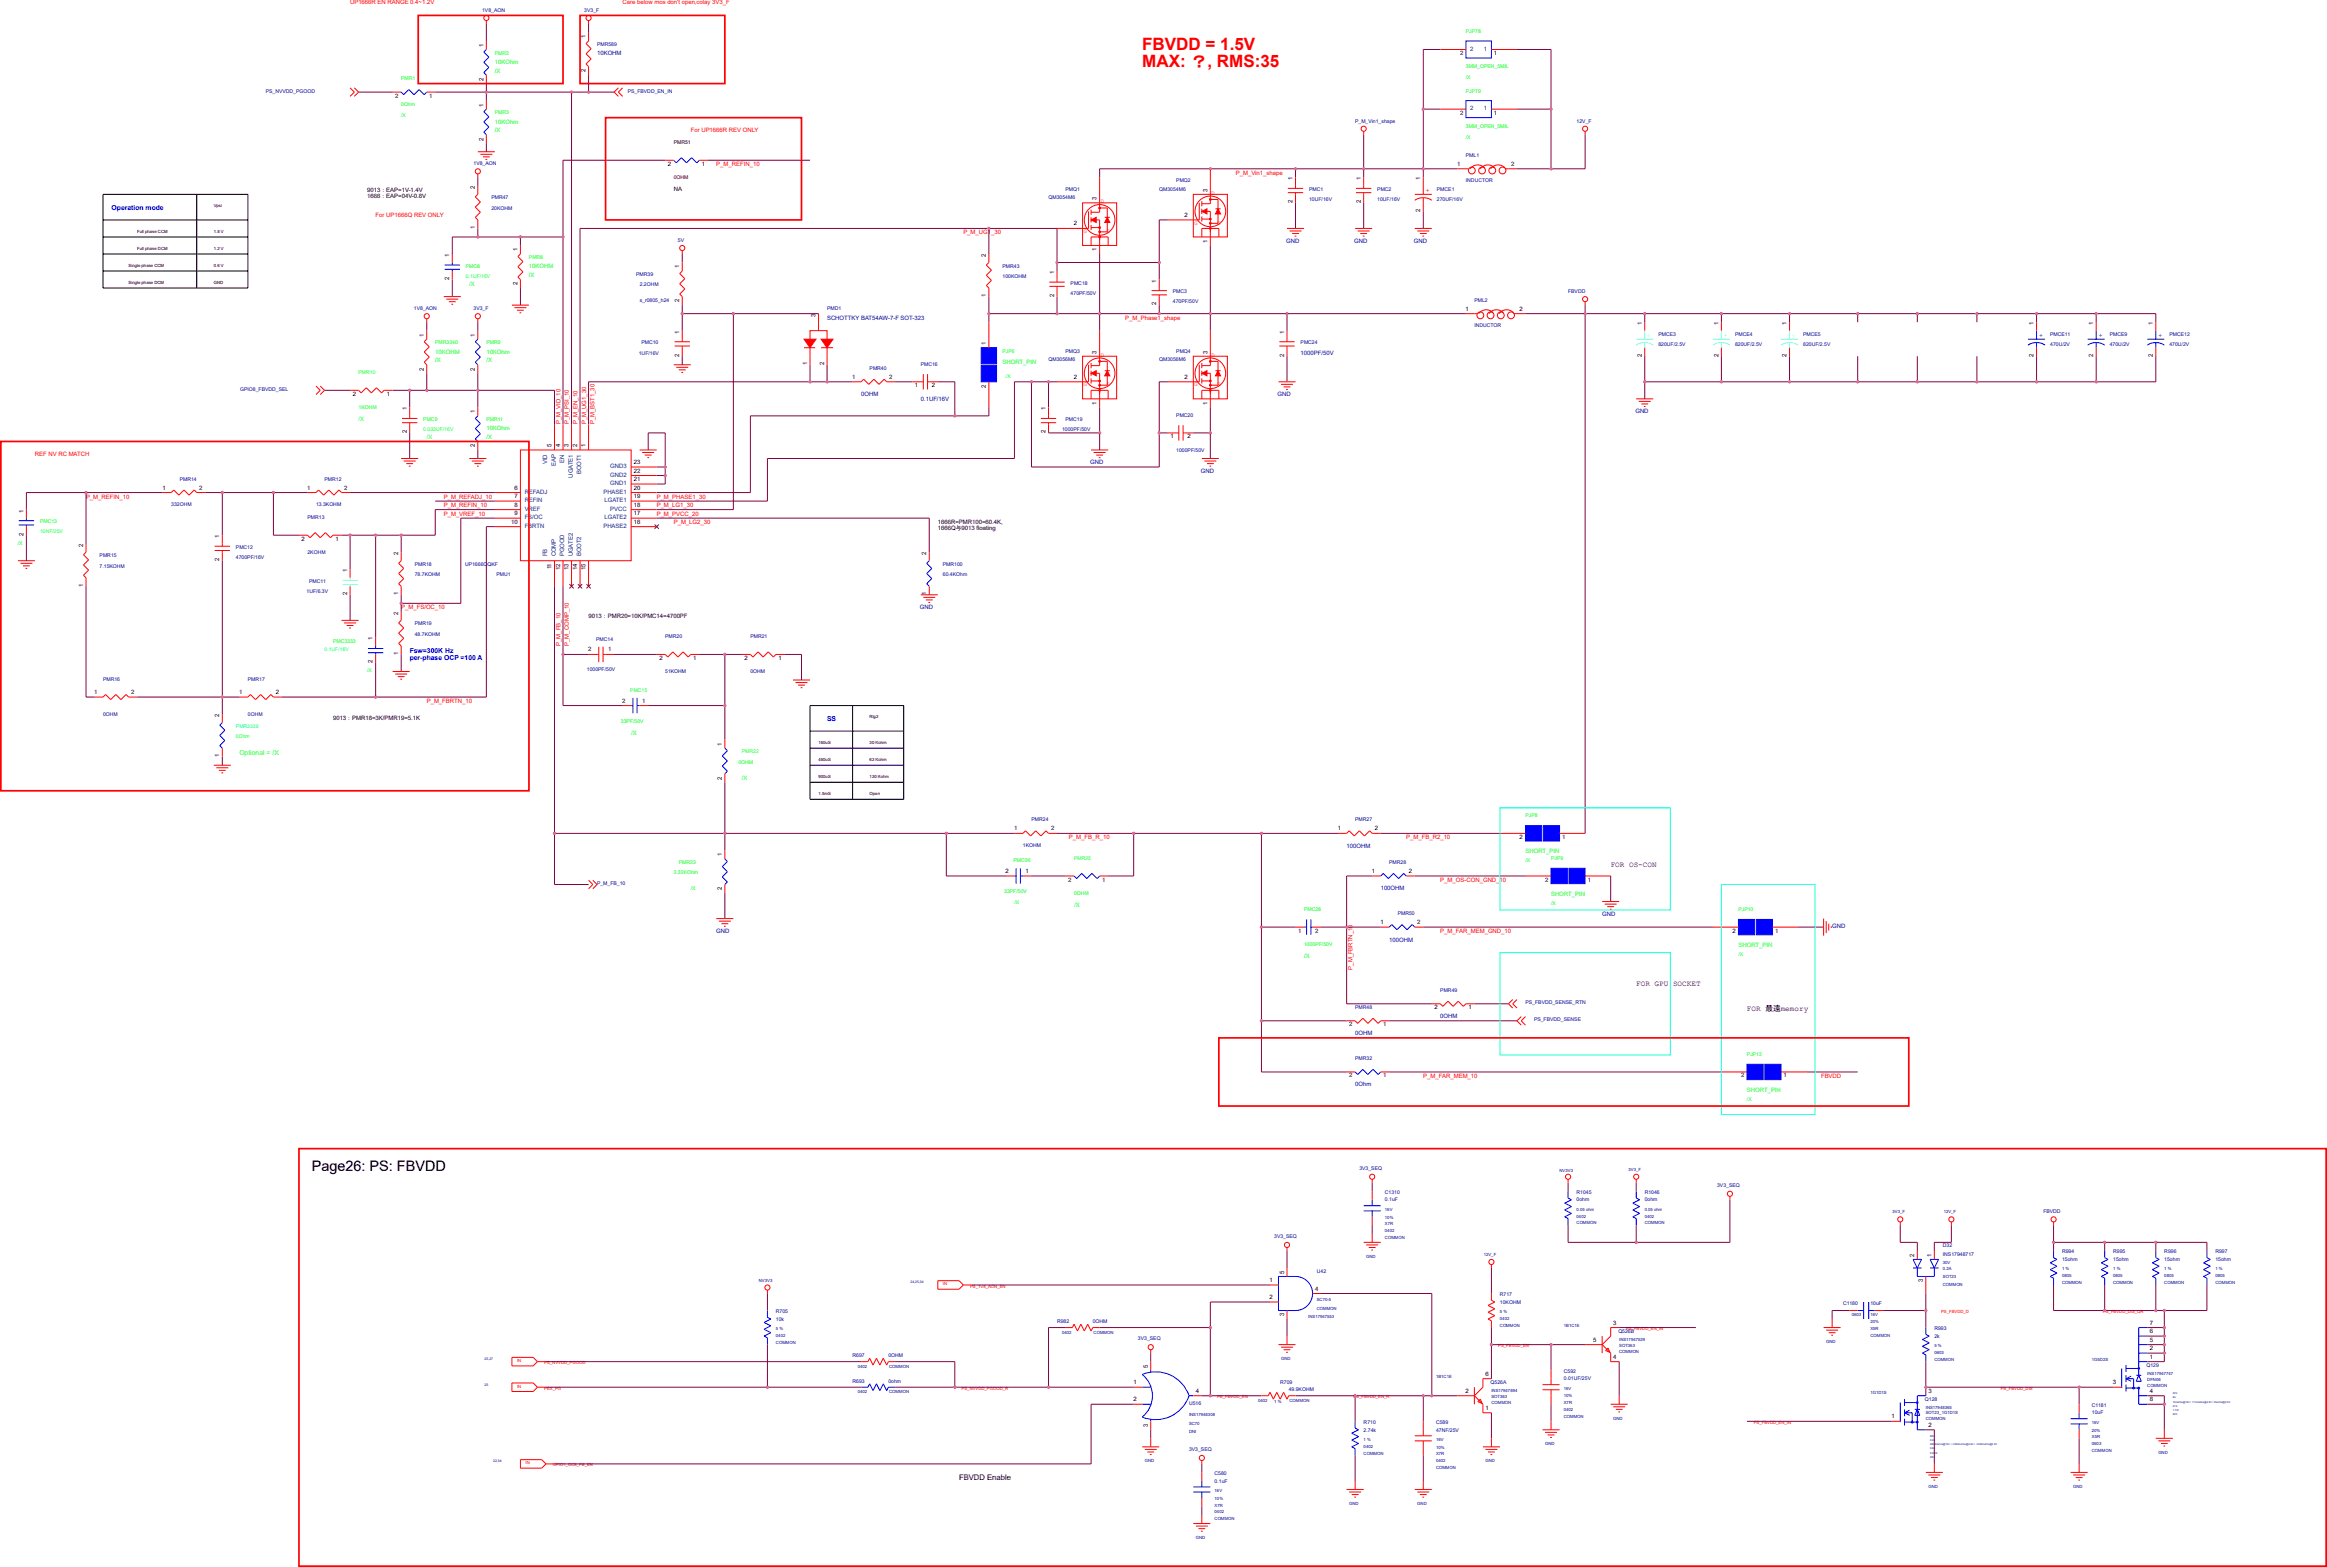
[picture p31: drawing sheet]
<svg xmlns="http://www.w3.org/2000/svg" width="271mm" height="183mm" viewBox="0 0 271 183" stroke-linecap="round" stroke-linejoin="round" font-family="sans-serif">
<defs><g id="words">
<g font-size="2" fill="#f00">
<text x="133.3" y="5.8">FBVDD = 1.5V</text>
<text x="133.3" y="7.8">MAX: ？, RMS:35</text>
</g>
<text font-size="1.7" x="36.4" y="136.5">Page26: PS: FBVDD</text>
<g font-size=".9">
<text x="187.9" y="101.1">FOR OS-CON</text>
<text x="190.9" y="115">FOR GPU SOCKET</text>
<text x="203.8" y="118">FOR 最遠memory</text>
<text x="111.9" y="172.6">FBVDD Enable</text>
</g>
<g font-size=".8" fill="#00f">
<text x="13" y="24.5">Operation mode</text>
<text x="47.8" y="76.1">Fsw=300K Hz</text>
<text x="47.8" y="76.9">per-phase OCP =100 A</text>
<text x="96.5" y="84.1">SS</text>
</g>
<text font-size=".8" fill="#00ff40" x="27.9" y="88.1">Optional = /X</text>
<g font-size=".7" fill="#f00">
<text x="40.8" y=".5">UP1666R EN RANGE 0.4~1.2V</text>
<text x="72.6" y=".5">Care below mos don't open,colay 3V3_F</text>
<text x="80.6" y="15.4">For UP1666R REV ONLY</text>
<text x="83.6" y="19.4">P_M_REFIN_10</text>
<text x="128.4" y="23.7">D</text>
<text x="141.3" y="22.7">D</text>
<text x="144.2" y="20.4">P_M_Vin1_shape</text>
<text x="166.3" y="22.4">+</text>
<text x="43.8" y="25.3">For UP1666Q REV ONLY</text>
<text x="112.4" y="27.3">P_M_UG1_30</text>
<text x="126.4" y="27.2">G</text>
<text x="129.1" y="27.2">S</text>
<text x="139.3" y="26.2">G</text>
<text x="142" y="26.2">S</text>
<text x="128.4" y="41.6">D</text>
<text x="131.3" y="37.3">P_M_Phase1_shape</text>
<text x="141.3" y="41.6">D</text>
<text x="126.4" y="45.1">G</text>
<text x="129.1" y="45.1">S</text>
<text x="139.3" y="45.1">G</text>
<text x="142" y="45.1">S</text>
<text x="4.1" y="53.2">REF NV RC MATCH</text>
<text x="65.4" y="49.5" transform="rotate(-90 65.4 49.5)">P_M_VID_10</text>
<text x="66.4" y="49.5" transform="rotate(-90 66.4 49.5)">P_M_PSI_10</text>
<text x="67.4" y="49.5" transform="rotate(-90 67.4 49.5)">P_M_EN_10</text>
<text x="68.4" y="49.5" transform="rotate(-90 68.4 49.5)">P_M_UG1_30</text>
<text x="69.4" y="49.5" transform="rotate(-90 69.4 49.5)">P_M_BST1_30</text>
<text x="10" y="58.1">P_M_REFIN_10</text>
<text x="51.8" y="58.1">P_M_REFADJ_10</text>
<text x="51.8" y="59.1">P_M_REFIN_10</text>
<text x="76.6" y="58.1">P_M_PHASE1_30</text>
<text x="76.6" y="59.1">P_M_LG1_30</text>
<text x="51.8" y="60.1">P_M_VREF_10</text>
<text x="76.6" y="60.1">P_M_PVCC_20</text>
<text x="78.6" y="61.1">P_M_LG2_30</text>
<text x="46.8" y="71.1">P_M_FS/OC_10</text>
<text x="65.4" y="75.3" transform="rotate(-90 65.4 75.3)">P_M_FB_10</text>
<text x="66.4" y="75.3" transform="rotate(-90 66.4 75.3)">P_M_COMP_10</text>
<text x="49.8" y="82">P_M_FBRTN_10</text>
<text x="124.7" y="97.9">P_M_FB_R_10</text>
<text x="164.1" y="97.9">P_M_FB_R2_10</text>
<text x="168" y="102.9">P_M_OS-CON_GND_10</text>
<text x="157.8" y="113.1" transform="rotate(-90 157.8 113.1)">P_M_FBRTN_10</text>
<text x="168" y="108.8">P_M_FAR_MEM_GND_10</text>
<text x="166.1" y="125.7">P_M_FAR_MEM_10</text>
<text x="212.5" y="125.7">FBVDD</text>
</g>
<g font-size=".7">
<text x="56.4" y="5.5" transform="rotate(-90 56.4 5.5)">1</text>
<text x="68.3" y="4.5" transform="rotate(-90 68.3 4.5)">1</text>
<text x="46.1" y="11.4">2</text>
<text x="50.1" y="11.4">1</text>
<text x="56.4" y="9.4" transform="rotate(-90 56.4 9.4)">2</text>
<text x="68.3" y="8.4" transform="rotate(-90 68.3 8.4)">2</text>
<text x="170.3" y="6.4">2</text>
<text x="174.3" y="6.4">1</text>
<text x="56.4" y="16.4" transform="rotate(-90 56.4 16.4)">2</text>
<text x="56.4" y="12.4" transform="rotate(-90 56.4 12.4)">1</text>
<text x="170.3" y="13.4">2</text>
<text x="174.3" y="13.4">1</text>
<text x="42.8" y="22.4">9013：EAP=1V-1.4V</text>
<text x="42.8" y="23.1">1666：EAP=04V-0.8V</text>
<text x="55.4" y="22" transform="rotate(-90 55.4 22)">2</text>
<text x="77.9" y="19.3">2</text>
<text x="78.6" y="22.3">NA</text>
<text x="81.9" y="19.3">1</text>
<text x="127.9" y="23.4" transform="rotate(-90 127.9 23.4)">3</text>
<text x="140.9" y="22.4" transform="rotate(-90 140.9 22.4)">3</text>
<text x="150.8" y="23.7" transform="rotate(-90 150.8 23.7)">2</text>
<text x="150.8" y="21" transform="rotate(-90 150.8 21)">1</text>
<text x="158.7" y="23.7" transform="rotate(-90 158.7 23.7)">2</text>
<text x="158.7" y="21" transform="rotate(-90 158.7 21)">1</text>
<text x="165.7" y="21" transform="rotate(-90 165.7 21)">1</text>
<text x="170" y="19.3">1</text>
<text x="176.3" y="19.3">2</text>
<text x="52.4" y="30" transform="rotate(-90 52.4 30)">1</text>
<text x="55.4" y="26.7" transform="rotate(-90 55.4 26.7)">1</text>
<text x="60.4" y="29.3" transform="rotate(-90 60.4 29.3)">1</text>
<text x="115" y="30" transform="rotate(-90 115 30)">2</text>
<text x="125.3" y="26.3">2</text>
<text x="127.9" y="29.3" transform="rotate(-90 127.9 29.3)">1</text>
<text x="138.2" y="25.3">2</text>
<text x="140.9" y="28.3" transform="rotate(-90 140.9 28.3)">1</text>
<text x="165.7" y="24.7" transform="rotate(-90 165.7 24.7)">2</text>
<text x="52.4" y="32.6" transform="rotate(-90 52.4 32.6)">2</text>
<text x="60.4" y="33.3" transform="rotate(-90 60.4 33.3)">2</text>
<text x="79.2" y="35.3" transform="rotate(-90 79.2 35.3)">2</text>
<text x="79.2" y="31.3" transform="rotate(-90 79.2 31.3)">1</text>
<text x="115" y="34.6" transform="rotate(-90 115 34.6)">1</text>
<text x="123" y="34.6" transform="rotate(-90 123 34.6)">2</text>
<text x="123" y="32" transform="rotate(-90 123 32)">1</text>
<text x="134.9" y="35.6" transform="rotate(-90 134.9 35.6)">2</text>
<text x="134.9" y="33" transform="rotate(-90 134.9 33)">1</text>
<text x="49.4" y="39.3" transform="rotate(-90 49.4 39.3)">1</text>
<text x="55.4" y="39.3" transform="rotate(-90 55.4 39.3)">1</text>
<text x="79.2" y="41.6" transform="rotate(-90 79.2 41.6)">2</text>
<text x="79.2" y="38.9" transform="rotate(-90 79.2 38.9)">1</text>
<text x="95.1" y="36.9" transform="rotate(-90 95.1 36.9)">3</text>
<text x="115" y="40.3" transform="rotate(-90 115 40.3)">1</text>
<text x="127.9" y="41.2" transform="rotate(-90 127.9 41.2)">3</text>
<text x="140.9" y="41.2" transform="rotate(-90 140.9 41.2)">3</text>
<text x="149.8" y="41.6" transform="rotate(-90 149.8 41.6)">2</text>
<text x="149.8" y="38.9" transform="rotate(-90 149.8 38.9)">1</text>
<text x="171" y="36.2">1</text>
<text x="177.3" y="36.2">2</text>
<text x="191.5" y="41.6" transform="rotate(-90 191.5 41.6)">2</text>
<text x="191.5" y="37.9" transform="rotate(-90 191.5 37.9)">1</text>
<text x="200.5" y="41.6" transform="rotate(-90 200.5 41.6)">2</text>
<text x="200.5" y="37.9" transform="rotate(-90 200.5 37.9)">1</text>
<text x="208.4" y="41.6" transform="rotate(-90 208.4 41.6)">2</text>
<text x="208.4" y="37.9" transform="rotate(-90 208.4 37.9)">1</text>
<text x="237.3" y="41.6" transform="rotate(-90 237.3 41.6)">2</text>
<text x="237.3" y="37.9" transform="rotate(-90 237.3 37.9)">1</text>
<text x="244.2" y="41.6" transform="rotate(-90 244.2 41.6)">2</text>
<text x="244.2" y="37.9" transform="rotate(-90 244.2 37.9)">1</text>
<text x="251.2" y="41.6" transform="rotate(-90 251.2 41.6)">2</text>
<text x="251.2" y="37.9" transform="rotate(-90 251.2 37.9)">1</text>
<text x="41.2" y="46.2">2</text>
<text x="45.1" y="46.2">1</text>
<text x="47.5" y="47.9" transform="rotate(-90 47.5 47.9)">1</text>
<text x="49.4" y="43.2" transform="rotate(-90 49.4 43.2)">2</text>
<text x="55.4" y="43.2" transform="rotate(-90 55.4 43.2)">2</text>
<text x="94.2" y="42.6" transform="rotate(-90 94.2 42.6)">1</text>
<text x="96.1" y="42.6" transform="rotate(-90 96.1 42.6)">2</text>
<text x="99.4" y="44.2">1</text>
<text x="103.7" y="44.2">2</text>
<text x="106.7" y="45.2">1</text>
<text x="108.7" y="45.2">2</text>
<text x="115" y="45.2" transform="rotate(-90 115 45.2)">2</text>
<text x="122" y="47.9" transform="rotate(-90 122 47.9)">1</text>
<text x="125.3" y="44.2">2</text>
<text x="127.9" y="47.2" transform="rotate(-90 127.9 47.2)">1</text>
<text x="138.2" y="44.2">2</text>
<text x="140.9" y="47.2" transform="rotate(-90 140.9 47.2)">1</text>
<text x="47.5" y="50.5" transform="rotate(-90 47.5 50.5)">2</text>
<text x="55.4" y="52.2" transform="rotate(-90 55.4 52.2)">2</text>
<text x="55.4" y="48.2" transform="rotate(-90 55.4 48.2)">1</text>
<text x="64.3" y="52.2" transform="rotate(-90 64.3 52.2)">5</text>
<text x="65.3" y="52.2" transform="rotate(-90 65.3 52.2)">4</text>
<text x="66.3" y="52.2" transform="rotate(-90 66.3 52.2)">3</text>
<text x="67.3" y="52.2" transform="rotate(-90 67.3 52.2)">2</text>
<text x="68.3" y="52.2" transform="rotate(-90 68.3 52.2)">1</text>
<text x="122" y="50.5" transform="rotate(-90 122 50.5)">2</text>
<text x="136.5" y="51.1">1</text>
<text x="138.5" y="51.1">2</text>
<text x="2.7" y="59.8" transform="rotate(-90 2.7 59.8)">1</text>
<text x="18.9" y="57.1">1</text>
<text x="23.3" y="57.1">2</text>
<text x="35.8" y="57.1">1</text>
<text x="40.1" y="57.1">2</text>
<text x="60" y="57.1">6</text>
<text x="60" y="58.1">7</text>
<text x="60" y="59.1">8</text>
<text x="73.9" y="59.1">18</text>
<text x="73.9" y="58.1">19</text>
<text x="73.9" y="57.1">20</text>
<text x="73.9" y="56.1">21</text>
<text x="73.9" y="55.1">22</text>
<text x="73.9" y="54.1">23</text>
<text x="2.7" y="62.5" transform="rotate(-90 2.7 62.5)">2</text>
<text x="9.7" y="63.8" transform="rotate(-90 9.7 63.8)">2</text>
<text x="25.6" y="65.4" transform="rotate(-90 25.6 65.4)">2</text>
<text x="25.6" y="62.8" transform="rotate(-90 25.6 62.8)">1</text>
<text x="35.2" y="63.1">2</text>
<text x="39.2" y="63.1">1</text>
<text x="46.5" y="64.8" transform="rotate(-90 46.5 64.8)">2</text>
<text x="59.6" y="61.1">10</text>
<text x="60" y="60.1">9</text>
<text x="73.9" y="61.1">16</text>
<text x="73.9" y="60.1">17</text>
<text x="108.1" y="64.8" transform="rotate(-90 108.1 64.8)">2</text>
<text x="109.4" y="61.1">1666R=PMR100=60.4K,</text>
<text x="109.4" y="61.8">1666Q与9013 floating</text>
<text x="9.7" y="68.4" transform="rotate(-90 9.7 68.4)">1</text>
<text x="40.5" y="69.4" transform="rotate(-90 40.5 69.4)">2</text>
<text x="40.5" y="66.7" transform="rotate(-90 40.5 66.7)">1</text>
<text x="46.5" y="71.7" transform="rotate(-90 46.5 71.7)">2</text>
<text x="46.5" y="69.4" transform="rotate(-90 46.5 69.4)">1</text>
<text x="64.3" y="66.4" transform="rotate(-90 64.3 66.4)">11</text>
<text x="65.3" y="66.5" transform="rotate(-90 65.3 66.5)">12</text>
<text x="66.3" y="66.5" transform="rotate(-90 66.3 66.5)">13</text>
<text x="67.3" y="66.5" transform="rotate(-90 67.3 66.5)">14</text>
<text x="68.3" y="66.5" transform="rotate(-90 68.3 66.5)">15</text>
<text x="108.1" y="69.4" transform="rotate(-90 108.1 69.4)">1</text>
<text x="43.5" y="77.4" transform="rotate(-90 43.5 77.4)">2</text>
<text x="43.5" y="74.7" transform="rotate(-90 43.5 74.7)">1</text>
<text x="46.5" y="76.4" transform="rotate(-90 46.5 76.4)">1</text>
<text x="68.6" y="76">2</text>
<text x="68.7" y="72.1">9013：PMR20=10K/PMC14=4700PF</text>
<text x="71" y="76">1</text>
<text x="76.9" y="77">2</text>
<text x="80.9" y="77">1</text>
<text x="86.9" y="77">2</text>
<text x="90.8" y="77">1</text>
<text x="11" y="80.9">1</text>
<text x="15.3" y="80.9">2</text>
<text x="25.6" y="83.6" transform="rotate(-90 25.6 83.6)">2</text>
<text x="27.9" y="80.9">1</text>
<text x="32.2" y="80.9">2</text>
<text x="38.9" y="84">9013：PMR18=3K/PMR19=5.1K</text>
<text x="72.6" y="81.9">2</text>
<text x="74.9" y="81.9">1</text>
<text x="25.6" y="88.3" transform="rotate(-90 25.6 88.3)">1</text>
<text x="84.2" y="87" transform="rotate(-90 84.2 87)">1</text>
<text x="84.2" y="90.9" transform="rotate(-90 84.2 90.9)">2</text>
<text x="84.2" y="99.9" transform="rotate(-90 84.2 99.9)">1</text>
<text x="117.3" y="101.8">2</text>
<text x="118.3" y="96.8">1</text>
<text x="119.6" y="101.8">1</text>
<text x="122.6" y="96.8">2</text>
<text x="156.1" y="96.8">1</text>
<text x="160" y="101.8">1</text>
<text x="160.4" y="96.8">2</text>
<text x="164.4" y="101.8">2</text>
<text x="177.3" y="97.8">2</text>
<text x="182.2" y="97.8">1</text>
<text x="84.2" y="103.8" transform="rotate(-90 84.2 103.8)">2</text>
<text x="124.6" y="102.8">2</text>
<text x="128.6" y="102.8">1</text>
<text x="161" y="107.8">1</text>
<text x="165.4" y="107.8">2</text>
<text x="180.3" y="102.8">2</text>
<text x="185.2" y="102.8">1</text>
<text x="151.5" y="108.8">1</text>
<text x="153.4" y="108.8">2</text>
<text x="202.1" y="108.8">2</text>
<text x="207.1" y="108.8">1</text>
<text x="157.4" y="119.7">2</text>
<text x="161.4" y="119.7">1</text>
<text x="167.4" y="117.7">2</text>
<text x="171.3" y="117.7">1</text>
<text x="157.4" y="125.7">2</text>
<text x="161.4" y="125.7">1</text>
<text x="203.1" y="125.7">2</text>
<text x="208.1" y="125.7">1</text>
<text x="148.1" y="149.5">1</text>
<text x="149.8" y="148.6" transform="rotate(-90 149.8 148.6)">5</text>
<text x="223.3" y="146.6" transform="rotate(-90 223.3 146.6)">2</text>
<text x="224.3" y="149.6" transform="rotate(-90 224.3 149.6)">3</text>
<text x="225.3" y="146.6" transform="rotate(-90 225.3 146.6)">1</text>
<text x="148.1" y="151.5">2</text>
<text x="149.8" y="153.5" transform="rotate(-90 149.8 153.5)">3</text>
<text x="153.4" y="150.5">4</text>
<text x="188.2" y="154.5">3</text>
<text x="250.8" y="155.5">6</text>
<text x="250.8" y="154.5">7</text>
<text x="132.2" y="161.4">1</text>
<text x="133.9" y="159.5" transform="rotate(-90 133.9 159.5)">5</text>
<text x="173.3" y="160.4">6</text>
<text x="185.9" y="156.5">5</text>
<text x="188.2" y="158.5">4</text>
<text x="246.5" y="161.4">3</text>
<text x="250.8" y="158.5">1</text>
<text x="250.8" y="157.5">2</text>
<text x="250.8" y="156.5">5</text>
<text x="132.2" y="163.4">2</text>
<text x="133.9" y="166.4" transform="rotate(-90 133.9 166.4)">3</text>
<text x="139.5" y="162.4">4</text>
<text x="171" y="162.4">2</text>
<text x="173.3" y="164.4">1</text>
<text x="220.7" y="165.4">1</text>
<text x="225" y="166.4">2</text>
<text x="225" y="162.4">3</text>
<text x="250.8" y="162.4">4</text>
<text x="250.8" y="163.4">8</text>
</g>
<g font-size=".7" fill="#004080">
<text x="171.5" y="5.9">2</text>
<text x="173.1" y="5.9">1</text>
<text x="171.5" y="12.9">2</text>
<text x="173.1" y="12.9">1</text>
<text x="65.8" y="53.9" transform="rotate(-90 65.8 53.9)">EN</text>
<text x="61.2" y="57.6">REFADJ</text>
<text x="61.2" y="58.6">REFIN</text>
<text x="61.2" y="59.6">VREF</text>
<text x="63.8" y="54.1" transform="rotate(-90 63.8 54.1)">VID</text>
<text x="64.8" y="54.4" transform="rotate(-90 64.8 54.4)">EAP</text>
<text x="66.8" y="55.7" transform="rotate(-90 66.8 55.7)">UGATE1</text>
<text x="67.8" y="55.3" transform="rotate(-90 67.8 55.3)">BOOT1</text>
<text x="70.4" y="57.6">PHASE1</text>
<text x="70.5" y="58.6">LGATE1</text>
<text x="71.2" y="59.6">PVCC</text>
<text x="71.2" y="56.6">GND1</text>
<text x="71.2" y="55.6">GND2</text>
<text x="71.2" y="54.6">GND3</text>
<text x="61.2" y="60.6">FS/OC</text>
<text x="61.2" y="61.6">FBRTN</text>
<text x="63.8" y="64.9" transform="rotate(-90 63.8 64.9)">FB</text>
<text x="64.8" y="64.9" transform="rotate(-90 64.8 64.9)">COMP</text>
<text x="65.8" y="64.9" transform="rotate(-90 65.8 64.9)">PGOOD</text>
<text x="66.8" y="64.9" transform="rotate(-90 66.8 64.9)">UGATE2</text>
<text x="67.8" y="64.9" transform="rotate(-90 67.8 64.9)">BOOT2</text>
<text x="70.4" y="61.6">PHASE2</text>
<text x="70.5" y="60.6">LGATE2</text>
</g>
<g font-size=".7" fill="#0f0">
<text x="57.7" y="7.5">10KOhm</text>
<text x="57.7" y="8.5">/X</text>
<text x="57.7" y="14.4">10KOhm</text>
<text x="57.7" y="15.4">/X</text>
<text x="61.7" y="31.3">10KOHM</text>
<text x="61.7" y="32.3">/X</text>
<text x="50.8" y="41.2">10KOHM</text>
<text x="56.7" y="41.2">10KOhm</text>
<text x="50.8" y="42.2">/X</text>
<text x="56.7" y="42.2">/X</text>
<text x="117" y="42.4">SHORT_PIN</text>
<text x="56.7" y="50.2">10KOhm</text>
<text x="56.7" y="51.2">/X</text>
<text x="178" y="99.5">SHORT_PIN</text>
<text x="181" y="104.4">SHORT_PIN</text>
<text x="152.1" y="111.7">/X</text>
<text x="202.8" y="110.4">SHORT_PIN</text>
<text x="203.8" y="127.3">SHORT_PIN</text>
</g>
<g font-size=".7" fill="#0000a0">
<text x="69.7" y="6.5">10KOHM</text>
<text x="150.1" y="28.3">GND</text>
<text x="158" y="28.3">GND</text>
<text x="165" y="28.3">GND</text>
<text x="96.5" y="37.3">SCHOTTKY BAT54AW-7-F SOT-323</text>
<text x="151.7" y="41.4">1000PF/50V</text>
<text x="100.5" y="46.2">0OHM</text>
<text x="107.4" y="46.8">0.1UF/16V</text>
<text x="149.1" y="46.2">GND</text>
<text x="190.8" y="48.2">GND</text>
<text x="127.2" y="54.2">GND</text>
<text x="140.1" y="55.2">GND</text>
<text x="107.3" y="71.1">GND</text>
<text x="157.1" y="98.9">100OHM</text>
<text x="161.1" y="103.9">100OHM</text>
<text x="186.9" y="106.8">GND</text>
<text x="83.6" y="108.8">GND</text>
<text x="162.1" y="109.8">100OHM</text>
<text x="213.7" y="108.2">GND</text>
<text x="168" y="118.8">0OHM</text>
<text x="158.1" y="120.7">0OHM</text>
<text x="158.1" y="126.7">0Ohm</text>
</g>
<g font-size=".7" fill="#00ff40">
<text x="54.8" y="33.3">/X</text>
<text x="41.8" y="49.1">/X</text>
<text x="49.8" y="51.2">/X</text>
<text x="73.6" y="85.7">/X</text>
<text x="86.6" y="90.9">/X</text>
<text x="125.3" y="105.7">/X</text>
</g>
<g font-size=".7" fill="#80ffff">
<text x="192.2" y="39.3">+</text>
<text x="201.1" y="39.3">+</text>
<text x="209.1" y="39.3">+</text>
</g>
<g font-size=".7" fill="#00f">
<text x="237.9" y="39.3">+</text>
<text x="244.9" y="39.3">+</text>
<text x="251.8" y="39.3">+</text>
</g>
<g font-size=".6" fill="#0000a0">
<text x="56.2" y="1.4">1V8_AON</text>
<text x="68.2" y="1.4">3V3_F</text>
<text x="69.7" y="5.4">PMR589</text>
<text x="31" y="10.8">PS_NVVDD_PGOOD</text>
<text x="73.2" y="10.8">PS_FBVDD_EN_IN</text>
<text x="158.1" y="14.3">P_M_Vin1_shape</text>
<text x="183.9" y="14.3">12V_F</text>
<text x="55.3" y="19.3">1V8_AON</text>
<text x="57.3" y="23.3">PMR47</text>
<text x="122.3" y="23.3">QM3054M6</text>
<text x="124.3" y="22.3">PMQ1</text>
<text x="135.2" y="22.3">QM3054M6</text>
<text x="137.2" y="21.3">PMQ2</text>
<text x="152.7" y="22.3">PMC1</text>
<text x="152.7" y="23.5">10UF/16V</text>
<text x="160.7" y="22.3">PMC2</text>
<text x="160.7" y="23.5">10UF/16V</text>
<text x="167.6" y="22.3">PMCE1</text>
<text x="167.6" y="23.5">270UF/16V</text>
<text x="171" y="18.3">PML1</text>
<text x="171" y="21.3">INDUCTOR</text>
<text x="57.3" y="24.5">20KOHM</text>
<text x="79.1" y="28.2">5V</text>
<text x="74.2" y="32.2">PMR39</text>
<text x="74.6" y="33.4">2.2OHM</text>
<text x="74.6" y="35.2">s_r0805_h24</text>
<text x="117" y="31.2">PMR43</text>
<text x="117" y="32.4">100KOHM</text>
<text x="124.9" y="33.2">PMC18</text>
<text x="124.9" y="34.4">470PF/50V</text>
<text x="136.8" y="34.2">PMC3</text>
<text x="136.8" y="35.4">470PF/50V</text>
<text x="172" y="35.2">PML2</text>
<text x="182.9" y="34.2">FBVDD</text>
<text x="48.3" y="36.2">1V8_AON</text>
<text x="55.3" y="36.2">3V3_F</text>
<text x="74.5" y="41.3">1UF/16V</text>
<text x="74.8" y="40.2">PMC10</text>
<text x="96.5" y="36.2">PMD1</text>
<text x="124.3" y="41.1">PMQ3</text>
<text x="137.2" y="41.1">PMQ4</text>
<text x="151.7" y="40.2">PMC24</text>
<text x="172" y="38.2">INDUCTOR</text>
<text x="193.5" y="39.2">PMCE3</text>
<text x="193.5" y="40.4">820UF/2.5V</text>
<text x="202.4" y="39.2">PMCE4</text>
<text x="202.4" y="40.4">820UF/2.5V</text>
<text x="210.4" y="39.2">PMCE5</text>
<text x="210.4" y="40.4">820UF/2.5V</text>
<text x="239.2" y="39.2">PMCE11</text>
<text x="239.2" y="40.4">470U/2V</text>
<text x="246.1" y="39.2">PMCE9</text>
<text x="246.1" y="40.4">470U/2V</text>
<text x="253.1" y="39.2">PMCE12</text>
<text x="253.1" y="40.4">470U/2V</text>
<text x="28" y="45.6">GPIO8_FBVDD_SEL</text>
<text x="101.5" y="43.1">PMR40</text>
<text x="107.4" y="42.6">PMC16</text>
<text x="122.3" y="42.1">QM3056M6</text>
<text x="135.2" y="42.1">QM3056M6</text>
<text x="123.9" y="50.3">1000PF/50V</text>
<text x="124.3" y="49.1">PMC19</text>
<text x="137.2" y="48.6">PMC20</text>
<text x="137.2" y="52.7">1000PF/50V</text>
<text x="20" y="59">332OHM</text>
<text x="21" y="56.1">PMR14</text>
<text x="36.9" y="59">13.3KOHM</text>
<text x="37.9" y="56.1">PMR12</text>
<text x="11.6" y="65">PMR15</text>
<text x="27.5" y="64">PMC12</text>
<text x="27.5" y="65.2">4700PF/16V</text>
<text x="35.9" y="60.5">PMR13</text>
<text x="35.9" y="64.6">2KOHM</text>
<text x="48.4" y="66">PMR18</text>
<text x="54.3" y="66">UP1666QQKF</text>
<text x="110" y="66">PMR100</text>
<text x="11.6" y="66.2">7.15KOHM</text>
<text x="35.8" y="69.2">1UF/6.3V</text>
<text x="36.1" y="68">PMC11</text>
<text x="48.4" y="67.2">78.7KOHM</text>
<text x="57.9" y="67.2">PMU1</text>
<text x="110" y="67.2">60.4KOhm</text>
<text x="48.4" y="72.9">PMR19</text>
<text x="48.4" y="74.1">48.7KOHM</text>
<text x="69.6" y="74.7">PMC14</text>
<text x="77.6" y="74.4">PMR20</text>
<text x="87.5" y="74.4">PMR21</text>
<text x="12" y="79.4">PMR16</text>
<text x="12" y="83.5">0OHM</text>
<text x="28.9" y="79.4">PMR17</text>
<text x="28.9" y="83.5">0OHM</text>
<text x="68.5" y="78.3">1000PF/50V</text>
<text x="77.6" y="78.5">51KOHM</text>
<text x="87.5" y="78.5">0OHM</text>
<text x="120.3" y="95.8">PMR24</text>
<text x="158.1" y="95.8">PMR27</text>
<text x="119.3" y="98.8">1KOHM</text>
<text x="162.1" y="100.8">PMR28</text>
<text x="69.7" y="103.2">P_M_FB_10</text>
<text x="163.1" y="106.7">PMR50</text>
<text x="158.1" y="117.7">PMR48</text>
<text x="168" y="115.7">PMR49</text>
<text x="178" y="117.1">PS_FBVDD_SENSE_RTN</text>
<text x="179" y="119.1">PS_FBVDD_SENSE</text>
<text x="158.1" y="123.6">PMR32</text>
<text x="158.6" y="136.4">3V3_SEQ</text>
<text x="161.6" y="139.2">C1310</text>
<text x="161.6" y="140.1">0.1uF</text>
<text x="183.9" y="139.2">R1045</text>
<text x="183.9" y="140.1">0ohm</text>
<text x="191.9" y="139.2">R1046</text>
<text x="191.9" y="140.1">0ohm</text>
<text x="200.3" y="138.4">3V3_SEQ</text>
<text x="238.4" y="141.4">FBVDD</text>
<text x="148.7" y="144.4">3V3_SEQ</text>
<text x="153.6" y="148.5">U42</text>
<text x="226.7" y="145.5">D32</text>
<text x="226.7" y="146.5">INS17948717</text>
<text x="240.6" y="146.2">R994</text>
<text x="240.6" y="147.1">15ohm</text>
<text x="246.5" y="146.2">R995</text>
<text x="246.5" y="147.1">15ohm</text>
<text x="252.5" y="146.2">R996</text>
<text x="252.5" y="147.1">15ohm</text>
<text x="258.5" y="146.2">R997</text>
<text x="258.5" y="147.1">15ohm</text>
<text x="90.5" y="153.1">R705</text>
<text x="90.5" y="154">10k</text>
<text x="123.3" y="154.3">R982</text>
<text x="127.5" y="154.3">0OHM</text>
<text x="175" y="151.2">R717</text>
<text x="175" y="152">10KOHM</text>
<text x="188.8" y="155.4">Q526B</text>
<text x="215" y="152.2">C1180</text>
<text x="218.2" y="152.2">10uF</text>
<text x="225.7" y="155.1">R993</text>
<text x="99.5" y="161.3">R693</text>
<text x="99.5" y="158.3">R697</text>
<text x="103.6" y="158.3">0OHM</text>
<text x="103.6" y="161.3">0ohm</text>
<text x="132.8" y="156.3">3V3_SEQ</text>
<text x="149.4" y="161.4">R709</text>
<text x="173.9" y="161.4">Q526A</text>
<text x="182.4" y="160.1">C592</text>
<text x="182.4" y="161">0.01UF/25V</text>
<text x="225.7" y="156">2k</text>
<text x="250.4" y="159.4">Q129</text>
<text x="138.7" y="163.9">U516</text>
<text x="150.4" y="162.3">49.9KOHM</text>
<text x="159.1" y="166.1">R710</text>
<text x="159.1" y="167">2.74k</text>
<text x="167.5" y="166.1">C589</text>
<text x="167.5" y="167">47NF/25V</text>
<text x="224.6" y="163.4">Q128</text>
<text x="244.1" y="164.1">C1181</text>
<text x="244.1" y="165">10uF</text>
<text x="138.7" y="169.2">3V3_SEQ</text>
<text x="141.7" y="172">C580</text>
<text x="141.7" y="172.9">0.1uF</text>
</g>
<g font-size=".6" fill="#0f0">
<text x="171" y="3.9">PJP78</text>
<text x="46.8" y="9.4">PMR1</text>
<text x="57.7" y="6.4">PMR2</text>
<text x="171" y="10.8">PJP79</text>
<text x="171" y="8">3MM_OPEN_5MIL</text>
<text x="171" y="9.3">/X</text>
<text x="46.8" y="12.3">0Ohm</text>
<text x="46.8" y="13.6">/X</text>
<text x="57.7" y="13.3">PMR3</text>
<text x="171" y="14.9">3MM_OPEN_5MIL</text>
<text x="171" y="16.2">/X</text>
<text x="54.4" y="31.2">PMC8</text>
<text x="61.7" y="30.2">PMR8</text>
<text x="50.8" y="40.2">PMR3340</text>
<text x="56.7" y="40.2">PMR9</text>
<text x="117" y="41.1">PJP6</text>
<text x="41.8" y="47.7">1KOHM</text>
<text x="117.4" y="44.1">/X</text>
<text x="49.4" y="49.1">PMC9</text>
<text x="56.7" y="49.1">PMR11</text>
<text x="2.1" y="63.5">/X</text>
<text x="4.7" y="61">PMC13</text>
<text x="38.9" y="74.9">PMC3333</text>
<text x="72.4" y="84.3">33PF/50V</text>
<text x="86.2" y="89">0OHM</text>
<text x="178" y="95.3">PJP8</text>
<text x="78.6" y="102">2.32KOhm</text>
<text x="79.2" y="100.8">PMR23</text>
<text x="118.3" y="100.6">PMC26</text>
<text x="178" y="100.6">/X</text>
<text x="181" y="100.3">PJP9</text>
<text x="80.6" y="103.8">/X</text>
<text x="117.2" y="104.2">33PF/50V</text>
<text x="118.4" y="105.4">/X</text>
<text x="125.3" y="104.4">0OHM</text>
<text x="152.1" y="106.2">PMC28</text>
<text x="181" y="105.5">/X</text>
<text x="202.8" y="106.2">PJP10</text>
<text x="152.1" y="110.3">1000PF/50V</text>
<text x="202.8" y="111.5">/X</text>
<text x="203.8" y="123.1">PJP12</text>
<text x="203.8" y="128.4">/X</text>
</g>
<text font-size=".6" x="78.6" y="16.8">PMR51</text>
<text font-size=".6" fill="#400000" x="78.6" y="20.9">0OHM</text>
<g font-size=".6" fill="#00ff40">
<text x="54.4" y="32.4">0.1UF/16V</text>
<text x="41.8" y="43.6">PMR10</text>
<text x="49.4" y="50.3">0.033UF/16V</text>
<text x="4.7" y="62.2">10NF/25V</text>
<text x="42.8" y="78.4">/X</text>
<text x="73.5" y="80.7">PMC15</text>
<text x="27.5" y="86.1">0Ohm</text>
<text x="86.6" y="87.9">PMR22</text>
<text x="125.3" y="100.3">PMR25</text>
</g>
<g font-size=".6" fill="#00ff80">
<text x="37.9" y="75.9">0.1UF/16V</text>
<text x="27.5" y="84.9">PMR3339</text>
</g>
<g font-size=".5">
<text x="16" y="27.1">Full phase CCM</text>
<text x="16" y="29.1">Full phase DCM</text>
<text x="24.9" y="24.2">Vpsi</text>
<text x="24.9" y="27.1">1.8 V</text>
<text x="24.9" y="29.1">1.2 V</text>
<text x="15" y="31.1">Single phase CCM</text>
<text x="15" y="33.1">Single phase DCM</text>
<text x="24.9" y="31.1">0.6 V</text>
<text x="24.9" y="33.1">GND</text>
<text x="101.5" y="83.8">Rlg2</text>
<text x="95.5" y="86.8">150uS</text>
<text x="95.5" y="88.7">450uS</text>
<text x="101.5" y="86.8">30 Kohm</text>
<text x="101.5" y="88.7">62 Kohm</text>
<text x="95.5" y="90.7">900uS</text>
<text x="95.5" y="92.7">1.5mS</text>
<text x="101.5" y="90.7">120 Kohm</text>
<text x="101.5" y="92.7">Open</text>
</g>
<g font-size=".5" fill="#0000a0">
<text x="182" y="136.6">NV3V3</text>
<text x="190" y="136.5">3V3_F</text>
<text x="161.6" y="142.1">10%</text>
<text x="161.6" y="142.9">X7R</text>
<text x="161.6" y="143.7">0402</text>
<text x="161.6" y="141.2">16V</text>
<text x="183.9" y="142">0402</text>
<text x="183.9" y="142.8">COMMON</text>
<text x="183.9" y="141.2">0.05 ohm</text>
<text x="191.9" y="141.2">0.05 ohm</text>
<text x="191.9" y="142.8">COMMON</text>
<text x="191.9" y="142">0402</text>
<text x="220.8" y="141.5">3V3_F</text>
<text x="226.8" y="141.5">12V_F</text>
<text x="88.5" y="149.6">NV3V3</text>
<text x="159.4" y="146.7">GND</text>
<text x="161.6" y="144.5">COMMON</text>
<text x="173.1" y="146.5">12V_F</text>
<text x="226.7" y="147.4">30V</text>
<text x="226.7" y="149.1">SOT23</text>
<text x="226.7" y="150">COMMON</text>
<text x="226.7" y="148.2">0.2A</text>
<text x="240.6" y="149">0805</text>
<text x="240.6" y="148.2">1 %</text>
<text x="240.6" y="149.8">COMMON</text>
<text x="246.5" y="148.2">1 %</text>
<text x="246.5" y="149">0805</text>
<text x="246.5" y="149.8">COMMON</text>
<text x="252.5" y="149">0805</text>
<text x="252.5" y="149.8">COMMON</text>
<text x="252.5" y="148.2">1 %</text>
<text x="258.5" y="149">0805</text>
<text x="258.5" y="148.2">1 %</text>
<text x="258.5" y="149.8">COMMON</text>
<text x="90.5" y="155.9">0402</text>
<text x="90.5" y="155.1">5 %</text>
<text x="123.9" y="155.5">0402</text>
<text x="127.6" y="155.5">COMMON</text>
<text x="152.6" y="153.7">INS17947553</text>
<text x="153.6" y="152.7">COMMON</text>
<text x="153.6" y="151.8">SC70-5</text>
<text x="175" y="154.7">COMMON</text>
<text x="175" y="153.9">0402</text>
<text x="175" y="153.1">5 %</text>
<text x="182.4" y="154.7">1B1C1E</text>
<text x="216" y="153.5">0603</text>
<text x="218.2" y="154.3">20%</text>
<text x="218.2" y="155.9">COMMON</text>
<text x="218.2" y="155.1">X5R</text>
<text x="218.2" y="153.5">16V</text>
<text x="90.5" y="156.7">COMMON</text>
<text x="100.1" y="159.5">0402</text>
<text x="103.7" y="159.5">COMMON</text>
<text x="149.5" y="158.6">GND</text>
<text x="167.5" y="160.7">1B1C1E</text>
<text x="188.9" y="156.4">INS17947529</text>
<text x="188.9" y="157.1">SOT363</text>
<text x="188.9" y="157.8">COMMON</text>
<text x="213.1" y="156.6">GND</text>
<text x="225.7" y="158.7">COMMON</text>
<text x="225.7" y="157.1">5 %</text>
<text x="225.7" y="157.9">0603</text>
<text x="244.1" y="158.7">1G5D2S</text>
<text x="250.5" y="160.4">INS17947747</text>
<text x="250.5" y="161.1">DFN06</text>
<text x="250.5" y="161.8">COMMON</text>
<text x="100.1" y="162.5">0402</text>
<text x="103.7" y="162.5">COMMON</text>
<text x="138.7" y="166.2">SC70</text>
<text x="138.7" y="167.2">DNI</text>
<text x="138.7" y="165.2">INS17948308</text>
<text x="146.8" y="163.5">0402</text>
<text x="148.7" y="163.6">1 %</text>
<text x="150.4" y="163.5">COMMON</text>
<text x="174" y="163.8">COMMON</text>
<text x="174" y="163.1">SOT363</text>
<text x="174" y="162.4">INS17947894</text>
<text x="182.4" y="165.4">COMMON</text>
<text x="182.4" y="162.1">16V</text>
<text x="182.4" y="164.6">0402</text>
<text x="182.4" y="163">10%</text>
<text x="182.4" y="163.8">X7R</text>
<text x="188.2" y="165.6">GND</text>
<text x="218.2" y="162.6">1G1D1S</text>
<text x="224.7" y="165.7">COMMON</text>
<text x="224.7" y="165">SOT23_1G1D1S</text>
<text x="224.7" y="164.3">INS17948365</text>
<text x="244.1" y="166.1">16V</text>
<text x="244.1" y="167.7">X5R</text>
<text x="244.1" y="167">20%</text>
<text x="133.6" y="170.5">GND</text>
<text x="159.1" y="169.6">COMMON</text>
<text x="159.1" y="168.8">0402</text>
<text x="159.1" y="168">1 %</text>
<text x="167.5" y="170.5">0402</text>
<text x="167.5" y="169.7">X7R</text>
<text x="167.5" y="168.9">10%</text>
<text x="167.5" y="168">16V</text>
<text x="167.5" y="171.3">COMMON</text>
<text x="173.3" y="170.5">GND</text>
<text x="180.3" y="168.5">GND</text>
<text x="225" y="173.5">GND</text>
<text x="241.9" y="173.5">GND</text>
<text x="244.1" y="169.3">COMMON</text>
<text x="244.1" y="168.5">0603</text>
<text x="251.8" y="169.5">GND</text>
<text x="139.5" y="179.5">GND</text>
<text x="141.7" y="174.9">10%</text>
<text x="141.7" y="175.7">X7R</text>
<text x="141.7" y="176.5">0402</text>
<text x="141.7" y="177.3">COMMON</text>
<text x="141.7" y="174">16V</text>
<text x="157.4" y="175.5">GND</text>
<text x="165.4" y="175.5">GND</text>
</g>
<g font-size=".5" fill="#f00">
<text x="110" y="149.9">IN</text>
<text x="113.2" y="150.2">PS_1V8_AON_EN</text>
<text x="189.7" y="155.1">PS_FBVDD_EN_IN</text>
<text x="226.5" y="153.1">PS_FBVDD_D</text>
<text x="245.3" y="153.1">PS_FBVDD_DIS_QR</text>
<text x="60.3" y="158.9">IN</text>
<text x="60.3" y="161.8">IN</text>
<text x="63.5" y="159.1">PS_NVVDD_PGOOD</text>
<text x="174.8" y="157.1">PS_FBVDD_EN*</text>
<text x="63.5" y="162.1">PEX_PG</text>
<text x="112.2" y="162.1">PS_NVVDD_PGOOD_R</text>
<text x="142" y="163.1">PS_FBVDD_EN</text>
<text x="157.9" y="163.1">PS_FBVDD_EN_R</text>
<text x="204.6" y="166.1">PS_FBVDD_EN_IN</text>
<text x="233.4" y="162.1">PS_FBVDD_DIS</text>
<text x="61.3" y="170.8">IN</text>
<text x="64.5" y="171">GPIO1_GC6_FB_EN</text>
</g>
<g font-size=".4" fill="#0000a0">
<text x="106.2" y="149.7">24,25,34</text>
<text x="56.5" y="158.6">25,27</text>
<text x="56.5" y="161.6">25</text>
<text x="57.5" y="170.5">22,34</text>
</g>
<g font-size=".3" fill="#0000a0">
<text x="225.2" y="167.6">60V</text>
<text x="253.5" y="164.6">1.7W</text>
<text x="253.5" y="164.1">27A</text>
<text x="253.5" y="163.6">12mohm@10V / 17.5mohm@4.5V / 0mohm@2.5V</text>
<text x="253.5" y="163.1">9A</text>
<text x="253.5" y="165.1">20V</text>
<text x="253.5" y="162.6">30V</text>
<text x="225.2" y="169.5">0.35W</text>
<text x="225.2" y="170">20V</text>
<text x="225.2" y="168.5">2000mohm@10V / -1000mohm@4.5V / -1000mohm@2.5V</text>
<text x="225.2" y="169">0.8A</text>
<text x="225.2" y="168">0.3A</text>
</g>
</g></defs>
<g fill="none" stroke="#00f" stroke-width=".12">
<path d="M171 11.7h3v2h-3zM171 4.8h3v2h-3zM51.9 30.9h1.8M51.9 31.4h1.8M52.8 30.6v.3M52.8 31.4v.2M236.6 39.6h2M237.6 40h.5l.5 .3M237.6 40h-.5l-.5 .3M237.6 38.6v1M237.6 40v.6M243.6 39.6h1.9"/>
<path d="M244.6 40h.5l.4 .3M244.6 40h-.6l-.4 .3M244.6 38.6v1M244.6 40v.6M250.5 39.6h2M251.5 40h.5l.5 .3M251.5 40h-.5l-.5 .3M251.5 38.6v1M251.5 40v.6M2.2 60.7h1.8M2.2 61.2h1.8M3.1 60.4v.3"/>
<path d="M3.1 61.2v.2M42.9 75.6h1.8M42.9 76.1h1.8M43.8 75.3v.3M43.8 76.1v.2M73.6 82.3h.2M73.8 81.4v1.8M74.3 81.4v1.8M74.3 82.3h.3M118.4 102.2h.2M118.6 101.3v1.8M119 101.3v1.8"/>
<path d="M119 102.2h.3M152.1 108.1h.3M152.4 107.2v1.8M152.9 107.2v1.8M152.9 108.1h.2M160.1 139.9v.7M182.9 138.9v.8M190.9 138.9v.8M89.5 152.8v.8M89.5 156v.8M134.3 159.8v.2M149.2 148.9h1.9a1.99 1.99 0 0 1 2 2 1.99 1.99 0 0 1-2 1.9h-1.9z"/>
<path d="M159.1 140.6h2M159.1 141.2h2M160.1 141.2v.7M182.9 142.1v.8M190.9 142.1v.8M216.7 152.8h.7M217.4 151.9v1.9M218 152.8h.7M218 151.9v1.9M223.2 147.9h1M223.2 146.9h1M223.7 147.9v1h2v-1"/>
<path d="M224.7 154.8v.8M224.7 158v.8M225.2 147.9h1M225.2 146.9h1M239.6 145.9v.8M239.6 149.1v.8M245.5 145.9v.8M245.5 149.1v.8M247.5 159.6v2.3M248 159.6h1.5M248 159.2v.8M249.5 157.8h1"/>
<path d="M249.5 156.8h1M249.5 155.8h1M249.5 158.8h1M250.5 154.8h-1v5.6M251.5 145.9v.8M251.5 149.1v.8M257.5 145.9v.8M257.5 149.1v.8M100.5 161.8h.8M103.6 161.8h.8M133.3 160.3a4.1 4.1 0 0 1 5.4 2.5 4.1 4.1 0 0 1-5.4 2.5 3.2 3.2 0 0 0 0-5zM133.3 161.8h1"/>
<path d="M133.3 163.8h1M134.3 165.6v.2M138.7 162.8h.5M139.2 173.4h2M139.2 174h2M140.2 172.7v.7M140.2 174v.7M158.1 165.8v.8M158.1 168.9v.8M221.7 163.6v2.3M222.2 163.6h1.5M222.2 165.9h1.5"/>
<path d="M222.2 163.2v.8M222.2 164.4v.8M222.2 165.5v.8M222.2 164.8h.9v1.1M223.4 164.4h.6M223.4 165.1h.6M224.7 162.8h-1v4h1M241.6 165.5h2M241.6 166.1h2M242.6 164.8v.7M242.6 166.1v.7M248 160.8h.9v1.1"/>
<path d="M248 160.4v.8M248 161.5v.8M248 161.9h1.5M249.2 160.4h.6M249.2 161.1h.6M249.5 162.8h1M249.5 161.8v2h1"/>
<circle cx="249.5" cy="159.6" r=".1"/>
<circle cx="223.1" cy="165.9" r=".1"/>
<circle cx="223.7" cy="163.6" r=".1"/>
<circle cx="223.7" cy="165.9" r=".1"/>
<circle cx="248.9" cy="161.9" r=".1"/>
<circle cx="249.5" cy="161.9" r=".1"/>
</g>
<g fill="none" stroke="#f00" stroke-width=".12">
<path d="M45.8 10.7h1M49.8 10.7h1M55.7 17.7h2M56 18h1.4M56.3 18.3h.8M56.6 18.6h.2M56.7 2.4v.4M56.7 4.8v1M56.7 8.8v.9M56.7 11.7v1M56.7 15.7v1M68.7 2.4v.4"/>
<path d="M68.7 3.8v1M68.7 7.8v1M77.6 18.7h1M81.6 18.7h1M141.2 19.7v4.1h-1M159.1 15.3v.4M168 12.7h3M168 5.8h3M170 19.7h1.3M173.2 19.6a1.09 1.09 0 0 0-1.7 .1M174 12.7h3M174 5.8h3"/>
<path d="M174.4 19.6a1.09 1.09 0 0 0-1.7 .1M175.6 19.6a1.09 1.09 0 0 0-1.7 .1M175.6 19.7h1.4M184.9 15.3v.4M49.8 37.2v.4M49.8 38.6v1M51.8 34.6h2M52.1 34.9h1.4M52.4 35.2h.8M52.7 35.5h.2M52.8 29.6v1M52.8 31.6v1"/>
<path d="M55.7 20.3v.4M55.7 21.7v1M55.7 25.6v1M55.7 37.2v.4M55.7 38.6v1M59.7 35.6h2M60 35.9h1.4M60.3 36.2h.8M60.6 36.5h.2M60.7 28.6v1M60.7 32.6v1M78.7 39.9h1.8"/>
<path d="M79.6 29.2v.4M79.6 30.6v1M79.6 34.6v1M79.6 38.6v1.3M94.5 39.6v-1h2v1M95.5 36.6v2M115.4 29.6v1M115.4 33.6v1M115.4 37.6v3M122.4 32.9h1.8M122.4 33.4h1.8M123.3 31.6v1.3"/>
<path d="M123.3 33.4v1.2M126.3 23.7h4v4.9h-4zM127 24.7v1.9h-3.7M127.3 24.5v.6M127.3 25.3v.6M127.3 26.2v.6M127.3 28.6v-1h2v1M127.3 25.6h1v4M127.3 26.5h1M128.3 20.7v4.1h-1M128.3 38.6v4h-1M128.3 24.3h.9v2.7h-.9"/>
<path d="M128.9 25.3h.6M134.4 33.9h1.7M134.4 34.4h1.7M135.2 32.6v1.3M135.2 34.4v1.2M139.2 22.7h4v4.9h-4zM139.9 23.7v1.9h-3.7M140.2 23.5v.6M140.2 24.4v.6M140.2 25.2v.6M140.2 27.6v-1h2v1M140.2 24.7h1v3.9"/>
<path d="M140.2 25.5h1M141.2 38.6v4h-1M141.2 23.3h.9v2.7h-.9M141.8 24.4h.6M149.3 39.9h1.7M150.2 26.6h1.9M150.2 38.6v1.3M150.3 22h1.7M150.3 22.5h1.7M150.5 26.9h1.3M150.7 27.2h.8M151 27.5h.2"/>
<path d="M151.1 20.7v1.3M151.1 22.5v1.2M158.1 26.6h2M158.2 22h1.8M158.2 22.5h1.8M158.4 26.9h1.4M158.7 27.2h.8M159 27.5h.2M159.1 20.7v1.3M159.1 22.5v1.2M165.1 26.6h1.9M165.1 22.7h1.9"/>
<path d="M165.4 26.9h1.3M165.7 27.2h.7M166 27.5h.2M166.1 23.1h.5l.4 .3M166.1 23.1h-.6l-.4 .3M166.1 20.7v2M166.1 23.1v1.6M171 36.6h1.3M174.2 36.5a1.09 1.09 0 0 0-1.7 .1M175.4 36.5a1.09 1.09 0 0 0-1.7 .1M176.6 36.5a1.09 1.09 0 0 0-1.7 .1M176.6 36.6h1.4"/>
<path d="M184.9 35.2v.4M191.9 37.6v1M200.8 37.6v1M208.8 37.6v1M237.6 37.6v1M244.6 37.6v1M251.5 37.6v1M3.1 59.4v1M19 57.4h1M23 57.4h.9M35.9 57.4h1M39.8 57.4h1"/>
<path d="M40.8 45.5h1M44.8 45.5h1M46.8 53.5h2M46.9 48.8h1.8M46.9 49.3h1.8M47.1 53.8h1.4M47.4 54.1h.8M47.7 54.4h.2M47.8 47.5v1.3M47.8 49.3v1.2M49.8 42.5v1M54.8 53.5h1.9"/>
<path d="M55.1 53.8h1.3M55.4 54.1h.7M55.6 54.4h.2M55.7 42.5v1M55.7 47.5v1M55.7 51.5v1M57.7 57.4h3M57.7 58.4h3M57.7 59.4h3M60.7 52.5h12.9v12.9h-12.9zM64.7 49.5v3M65.7 49.5v3"/>
<path d="M66.7 49.5v3M67.7 49.5v3M68.7 49.5v3M73.6 57.4h3M73.6 58.4h3M73.6 59.4h3M73.6 56.5h3M73.6 55.5h3M73.6 54.5h3M74.6 52.5h2M74.9 52.8h1.4M75.2 53.1h.8"/>
<path d="M75.5 53.4h.2M78.6 42.5h2M78.7 40.4h1.8M78.9 42.8h1.4M79.2 43.1h.8M79.5 43.4h.2M79.6 40.4v1.1M93.8 40.6h1.3M94.5 40.6v1.9M95.8 40.6h1.4M96.5 40.6v1.9M99.5 44.5h1"/>
<path d="M103.4 44.5h1M106.4 44.5h1.3M107.7 43.6v1.8M108.2 44.5h1.2M108.2 43.6v1.8M115.4 44.5v3M121.4 48.8h1.8M121.4 49.3h1.8M122.3 47.5v1.3M122.3 49.3v1.2M126.3 41.5h4v5h-4zM127 42.5v2h-3.7"/>
<path d="M127.3 46.5v-1h2v1M127.3 42.3v.6M127.3 43.2v.6M127.3 44.1v.6M127.3 43.5h1v4M127.3 44.4h1M127.3 52.5h2M127.6 52.8h1.4M127.9 53.1h.8M128.2 53.4h.2M128.3 42.1h.9v2.8h-.9M128.9 43.2h.6"/>
<path d="M136.2 50.5h1.3M137.5 49.6v1.8M138 49.6v1.8M138 50.5h1.2M139.2 41.5h4v5h-4zM139.9 42.5v2h-3.7M140.2 46.5v-1h2v1M140.2 42.3v.6M140.2 43.2v.6M140.2 44.1v.6M140.2 43.5h1v4M140.2 44.4h1"/>
<path d="M140.2 53.5h2M140.5 53.8h1.4M140.8 54.1h.8M141.1 54.4h.2M141.2 42.1h.9v2.8h-.9M141.8 43.2h.6M149.2 44.5h1.9M149.3 40.4h1.7M149.5 44.8h1.3M149.8 45.1h.7M150.1 45.4h.2M150.2 40.4v1.1"/>
<path d="M190.9 46.5h2M191.2 46.8h1.4M191.5 47.1h.8M191.8 47.4h.2M191.9 40.6v.9M200.8 40.6v.9M208.8 40.6v.9M237.6 40.6v.9M244.6 40.6v.9M251.5 40.6v.9M2.1 65.4h2M2.4 65.7h1.4"/>
<path d="M2.7 66h.8M3 66.3h.2M3.1 61.4v1M10 63.4v1M10 67.4v1M25 63.7h1.8M25 64.2h1.8M25.9 62.4v1.3M25.9 64.2v1.2M34.9 62.4h1M38.9 62.4h.9M39.8 72.4h2"/>
<path d="M40.1 72.7h1.4M40.4 72.9h.8M40.7 73.2h.2M40.8 66.4v1M40.8 68.4v1M43.8 74.3v1M43.8 76.3v1M45.8 78.3h2M46.1 78.6h1.4M46.4 78.9h.8M46.7 79.2h.2M46.8 64.4v1"/>
<path d="M46.8 68.4v1M46.8 71.4v1M46.8 75.3v1M57.7 60.4h3M57.7 61.4h3M64.7 65.4v3M65.7 65.4v3M66.7 65.4v3M67.7 65.4v3M68.7 65.4v3M68.7 76.3h1.2M69.9 75.4v1.8"/>
<path d="M70.4 76.3h1.2M70.4 75.4v1.8M73.6 60.4h3M73.6 61.4h3M76.6 76.3h1M80.6 76.3h1M86.6 76.3h.9M90.5 76.3h1M92.5 79.3h2M92.8 79.6h1.4M93.1 79.9h.8M107.4 69.4h2"/>
<path d="M107.7 69.7h1.4M108 70h.8M108.3 70.3h.2M108.4 64.4v1M108.4 68.4v1M11 81.3h1M15 81.3h1M24.9 89.2h2M25.2 89.5h1.4M25.5 89.8h.8M25.8 90.1h.2M25.9 83.3v1"/>
<path d="M25.9 87.3v1M27.9 81.3h1M31.9 81.3h1M72.6 82.3h1M74.6 82.3h1M84.6 86.3v1M84.6 90.2v1M84.6 99.2v1M93.4 80.2h.2M118.4 97.2h.9M122.3 97.2h1M156.1 97.2h1"/>
<path d="M160.1 97.2h1M175 97.2h3M182 97.2h2.9M83.6 107.1h2M83.9 107.4h1.4M84.2 107.7h.8M84.5 108h.2M84.6 103.2v1M117.4 102.2h1M119.3 102.2h1M124.3 102.2h1M128.3 102.2h1"/>
<path d="M151.1 108.1h1M153.1 108.1h1M157.1 119.1h1M160.1 102.2h1M161.1 108.1h1M161.1 119.1h1M164.1 102.2h1M165.1 108.1h1M167 117.1h1M171 117.1h1M178 102.2h3M184.9 102.2h3"/>
<path d="M186.9 105.1h2M187.2 105.4h1.4M187.5 105.7h.8M187.8 106h.2M199.8 108.1h3M206.8 108.1h3M212.8 107.1v2M213.1 107.4v1.4M213.4 107.7v.8M213.6 108v.2M157.1 125h1M160.1 137.5v.4"/>
<path d="M160.1 138.9v1M161.1 125h1M182.9 137.5v.4M190.9 137.5v.4M200.8 125h3M201.8 139.5v.4M207.8 125h3M62.2 158.3h-2.5v1h2.5M62.7 158.8h1M89.5 150.5v.4M100.5 158.8h.8M103.6 158.8h.8"/>
<path d="M111.9 149.4h-2.5v1h2.5M112.4 149.9h1M124.3 154.8h.8M127.5 154.8h.8M134.3 157.4v.4M134.3 158.8v1M148.2 149.9h1M148.2 151.9h1M149.2 156.8h1.9M149.5 157.1h1.3M149.8 157.4h.7M150.1 157.7h.2"/>
<path d="M150.2 145.5v.4M150.2 147.9v1M150.2 152.8v1M150.2 155.8v1M153.1 150.9h1M159.1 144.9h2M159.4 145.2h1.4M159.7 145.5h.8M160 145.8h.2M160.1 141.9v1M160.1 143.9v1M174 147.5v.4"/>
<path d="M174 150.9v.8M174 154v.8M181 159.8v1.7M184.9 156.8h2M186.9 155.8v2M187.9 157.8v1h1M188.9 154.8h-1v1M212.8 154.8h1.9M213.1 155.1h1.3M213.4 155.4h.7M213.6 155.7h.2M213.8 153.8v1"/>
<path d="M215.7 152.8h1M218.7 152.8h1M221.7 142.5v.4M223.7 145.9v1M224.7 148.9v2M225.7 145.9v1M227.7 142.5v.4M239.6 142.5v.4M62.2 161.3h-2.5v1h2.5M62.7 161.8h1M63.2 170.2h-2.5v1h2.5M63.7 170.7h1"/>
<path d="M132.3 161.8h1M132.3 163.8h1M133.3 168.7h1.9M133.6 169h1.3M133.9 169.3h.7M134.2 169.6h.2M134.3 165.8v1M134.3 167.8v.9M139.2 162.8h1M139.2 177.7h2M139.5 178h1.4M139.8 178.3h.8"/>
<path d="M140.1 178.6h.2M140.2 170.3v.4M140.2 171.7v1M140.2 174.7v1M140.2 176.7v1M147.2 162.8h.8M150.3 162.8h.8M157.1 173.7h2M157.4 174h1.4M157.7 174.3h.8M158 174.6h.2M158.1 172.7v1"/>
<path d="M165.1 167.5h1.9M165.1 168h1.9M165.1 173.7h1.9M165.4 174h1.3M165.7 174.3h.7M166 174.6h.2M166.1 165.8v1.7M166.1 168v1.7M166.1 172.7v1M170 162.8h2M172 161.8v2M173 163.8v1h1"/>
<path d="M173 168.7h2M173.3 169h1.4M173.6 169.3h.8M173.9 169.6h.2M174 160.8h-1v1M174 167.8v.9M180 161.5h2M180 162.1h2M180 166.8h2M180.3 167.1h1.4M180.6 167.4h.8M180.9 167.7h.2"/>
<path d="M181 162.1v1.7M181 165.8v1M187.9 163.8h2M188.2 164.1h1.4M188.5 164.4h.8M188.8 164.7h.2M188.9 162.8v1M220.7 165.8h1M224.7 171.7h2M225 172h1.4M225.3 172.3h.8M225.6 172.6h.2"/>
<path d="M225.7 170.7v1M241.6 171.7h2M241.9 172h1.4M242.2 172.3h.8M242.5 172.6h.2M242.6 163.8v1M242.6 166.8v1M242.6 170.7v1M246.5 161.8h1M251.5 167.8h2M251.8 168h1.4M252.1 168.3h.8"/>
<path d="M252.4 168.6h.2M252.5 166.8v1"/>
<circle cx="55.7" cy="20" r=".3"/>
<circle cx="56.7" cy="2.1" r=".3"/>
<circle cx="68.7" cy="2.1" r=".3"/>
<circle cx="159.1" cy="15" r=".3"/>
<circle cx="171.7" cy="19.9" r=".4"/>
<circle cx="172.9" cy="19.9" r=".4"/>
<circle cx="174.1" cy="19.9" r=".4"/>
<circle cx="175.3" cy="19.9" r=".4"/>
<circle cx="184.9" cy="15" r=".3"/>
<circle cx="49.8" cy="36.9" r=".3"/>
<circle cx="55.7" cy="36.9" r=".3"/>
<circle cx="79.6" cy="28.9" r=".3"/>
<circle cx="128.3" cy="25.6" r="1.79"/>
<circle cx="141.2" cy="24.7" r="1.79"/>
<circle cx="172.7" cy="36.8" r=".4"/>
<circle cx="173.9" cy="36.8" r=".4"/>
<circle cx="175.1" cy="36.8" r=".4"/>
<circle cx="176.3" cy="36.8" r=".4"/>
<circle cx="184.9" cy="34.9" r=".3"/>
<circle cx="128.3" cy="43.5" r="1.79"/>
<circle cx="141.2" cy="43.5" r="1.79"/>
<circle cx="160.1" cy="137.2" r=".3"/>
<circle cx="182.9" cy="137.2" r=".3"/>
<circle cx="190.9" cy="137.2" r=".3"/>
<circle cx="201.8" cy="139.2" r=".3"/>
<circle cx="89.5" cy="150.2" r=".3"/>
<circle cx="134.3" cy="157.1" r=".3"/>
<circle cx="150.2" cy="145.2" r=".3"/>
<circle cx="174" cy="147.2" r=".3"/>
<circle cx="221.7" cy="142.2" r=".3"/>
<circle cx="227.7" cy="142.2" r=".3"/>
<circle cx="239.6" cy="142.2" r=".3"/>
<circle cx="140.2" cy="170" r=".3"/>
</g>
<g fill="#00f" stroke="#00f" stroke-width=".12">
<path d="M183 101.3h1.9v1.8h-1.9z"/>
<path d="M181 101.3h1.8v1.8h-1.8z"/>
<path d="M204.9 107.2h1.9v1.8h-1.9z"/>
<path d="M202.8 107.2h1.9v1.8h-1.9z"/>
<path d="M205.9 124.1h1.9v1.8h-1.9z"/>
<path d="M203.8 124.1h1.9v1.8h-1.9z"/>
<path d="M114.5 40.6h1.8v1.8h-1.8z"/>
<path d="M114.5 42.6h1.8v1.9h-1.8z"/>
<path d="M180.1 96.3h1.9v1.8h-1.9z"/>
<path d="M178 96.3h1.9v1.8h-1.9z"/>
</g>
<g fill="#000" stroke="#f00" stroke-width=".12">
<path d="M41.3 10.7l-.5 .5zM40.8 10.2l.5 .5zM41.3 10.2l.5 .5zM41.8 10.7l-.5 .5zM68.4 7.5l.3 .3zM68.4 6.3l.6 .6zM68.4 5.1l.6 .6zM68.7 4.8l-.3 .3zM68.4 7.5l.6-.6zM69 5.7l-.6 .6zM71.6 10.7l.5-.5zM71.6 10.7l.5 .5z"/>
<path d="M72.1 10.7l.5 .5zM72.6 10.2l-.5 .5zM49.5 39.9l.6 .6zM49.5 39.9l.3-.3zM55.7 22.7l-.3 .3zM56 23.6l-.6 .6zM55.4 25.3l.6-.5zM55.4 25.3l.3 .3zM55.4 23l.6 .6zM55.4 24.2l.6 .6zM60.4 32.3l.3 .3zM60.4 31.1l.6 .6z"/>
<path d="M60.4 29.9l.6 .6zM60.7 29.6l-.3 .3zM61 31.7l-.6 .6zM61 30.5l-.6 .6zM79.3 34.3l.3 .3zM79.3 33.1l.6 .6zM79.3 31.9l.6 .6zM79.6 31.6l-.3 .3zM79.3 34.3l.6-.6zM79.3 33.1l.6-.6zM115.4 30.6l-.3 .3zM115.7 31.5l-.6 .6z"/>
<path d="M115.1 33.3l.6-.6zM115.1 33.3l.3 .3zM115.1 30.9l.6 .6zM115.1 32.1l.6 .6zM20 57.4l.3-.3zM20.3 57.1l.6 .6zM20.9 57.7l.6-.6zM21.5 57.1l.6 .6zM22.7 57.1l-.6 .6zM22.7 57.1l.3 .3zM36.9 57.4l.3-.3zM37.2 57.1l.6 .6z"/>
<path d="M36.9 46l.5-.5zM36.9 45l.5 .5zM38.4 57.1l-.6 .6zM37.4 45l.5 .5zM37.9 45.5l-.5 .5zM38.4 57.1l.6 .6zM39.5 57.1l-.5 .6zM39.5 57.1l.3 .3zM41.8 45.5l.3 .3zM42.1 45.8l.6-.6zM42.7 45.2l.6 .6zM43.3 45.8l.6-.6z"/>
<path d="M43.9 45.2l.6 .6zM44.5 45.8l.3-.3zM49.5 42.2l.3 .3zM49.5 41.1l.6 .5zM49.5 42.2l.6-.6zM49.5 41.1l.6-.6zM100.8 44.2l-.3 .3zM100.8 44.2l.6 .6zM102 44.2l-.6 .6zM102 44.2l.6 .6zM102.6 44.8l.5-.6zM103.1 44.2l.3 .3z"/>
<path d="M9.7 64.7l.3-.3zM9.7 65.9l.6-.6zM9.7 67.1l.6-.6zM9.7 67.1l.3 .3zM9.7 64.7l.6 .6zM9.7 65.9l.6 .6zM35.9 62.4l.3 .3zM36.8 62.1l-.6 .6zM36.8 62.1l.6 .6zM37.4 62.7l.6-.6zM38 62.1l.6 .6zM38.6 62.7l.3-.3z"/>
<path d="M46.8 72.4l-.3 .3zM46.5 73.8l.6-.6zM46.5 75l.6-.6zM46.8 65.4l-.3 .3zM46.5 66.9l.6-.6zM46.5 68.1l.6-.6zM46.5 75l.3 .3zM46.5 68.1l.3 .3zM46.5 72.7l.6 .5zM46.5 73.8l.6 .6zM46.5 65.7l.6 .6zM46.5 66.9l.6 .6z"/>
<path d="M77.6 76.3l.3 .3zM77.9 76.6l.6-.6zM78.5 76l.6 .6zM79.7 76l-.6 .6zM79.7 76l.6 .6zM80.6 76.3l-.3 .3zM87.5 76.3l.3 .3zM87.8 76.6l.6-.6zM88.4 76l.6 .6zM89.6 76l-.6 .6zM89.6 76l.6 .6zM90.5 76.3l-.3 .3z"/>
<path d="M12 81.3l.3-.3zM12.3 81l.6 .6zM12.9 81.6l.6-.6zM13.5 81l.6 .6zM14.1 81.6l.6-.6zM14.7 81l.3 .3zM28.9 81.3l.3-.3zM29.2 81l.6 .6zM29.8 81.6l.6-.6zM30.4 81l.6 .6zM31 81.6l.6-.6zM31.6 81l.3 .3z"/>
<path d="M119.6 96.9l-.3 .3zM119.6 96.9l.6 .6zM120.2 97.5l.6-.6zM120.8 96.9l.6 .6zM121.4 97.5l.6-.6zM122 96.9l.3 .3zM157.1 97.2l.3-.3zM157.4 96.9l.6 .6zM158 97.5l.6-.6zM158.6 96.9l.6 .6zM159.2 97.5l.6-.6zM159.8 96.9l.3 .3z"/>
<path d="M68.7 102.7l.5 .5zM68.7 103.7l.5-.5zM69.2 102.7l.5 .5zM69.7 103.2l-.5 .5zM158.1 119.1l.3 .3zM159 118.8l-.6 .6zM159 118.8l.6 .6zM160.2 118.8l-.6 .6zM160.2 118.8l.6 .6zM161.1 119.1l-.3 .3zM168 117.1l.3 .3zM168.3 117.4l.6-.6z"/>
<path d="M168.9 116.8l.6 .6zM169.5 117.4l.6-.6zM170.1 116.8l.6 .6zM170.7 117.4l.3-.3zM176 117.1l.5 .5zM176 117.1l.5-.5zM176.5 117.1l.5-.5zM176.5 117.1l.5 .5zM177 119.1l.5 .5zM177 119.1l.5-.5zM177.5 119.1l.5-.5zM177.5 119.1l.5 .5z"/>
<path d="M62.2 159.3l.5-.5zM62.2 158.3l.5 .5zM101.5 158.4l-.2 .4zM101.5 158.4l.4 .8zM102.3 158.4l-.4 .8zM102.3 158.4l.4 .8zM103 158.4l-.3 .8zM103 158.4l.4 .8zM103.6 158.8l-.2 .4zM111.9 150.4l.5-.5zM111.9 149.4l.5 .5zM125.3 154.4l-.2 .4z"/>
<path d="M125.3 154.4l.4 .8zM126.1 154.4l-.4 .8zM126.1 154.4l.4 .8zM126.9 154.4l-.4 .8zM126.9 154.4l.4 .8zM127.5 154.8l-.2 .4zM173.6 153.8l.4 .2zM173.6 153l.8 .4zM173.6 153l.8-.4zM173.6 152.2l.8-.3zM173.6 153.8l.8-.4zM173.6 152.2l.8 .4z"/>
<path d="M174 151.7l.4 .2zM186.9 156.8l1-1zM187.6 157.2l-.3 .3zM187.6 157.2l.2 .5zM187.3 157.5l.5 .2zM186.9 156.8l1 1zM62.7 161.8l-.5 .5zM62.2 161.3l.5 .5zM63.7 170.7l-.5 .5zM63.2 170.2l.5 .5zM148.2 162.4l-.2 .4zM148.2 162.4l.4 .8z"/>
<path d="M149 162.4l-.4 .8zM149 162.4l.4 .8zM149.8 162.4l-.4 .8zM149.8 162.4l.4 .8zM150.3 162.8l-.1 .4zM173 161.8l-1 1zM172.4 163.5l.3-.3zM172.7 163.2l.2 .5zM172.4 163.5l.5 .2zM172 162.8l1 1z"/>
</g>
<g fill="#000" stroke="#00f" stroke-width=".12">
<path d="M46.8 10.7l.3 .3zM47.7 10.4l-.6 .6zM47.7 10.4l.6 .6zM48.3 11l.6-.6zM48.9 10.4l.6 .6zM49.5 11l.3-.3zM56.4 8.5l.3 .3zM56.4 7.3l.6 .6zM56.4 6.1l.6 .6zM56.4 15.4l.3 .3zM56.4 14.2l.6 .6zM56.4 13l.6 .6z"/>
<path d="M56.7 5.8l-.3 .3zM56.7 12.7l-.3 .3zM56.4 8.5l.6-.6zM56.4 7.3l.6-.6zM56.4 15.4l.6-.6zM56.4 14.2l.6-.6zM78.6 18.7l.3 .3zM78.9 19l.6-.6zM79.5 18.4l.6 .6zM80.1 19l.6-.6zM80.7 18.4l.6 .6zM81.6 18.7l-.3 .3z"/>
<path d="M55.4 39.9l.6 .6zM55.7 39.6l-.3 .3zM55.4 42.2l.3 .3zM55.4 41.1l.6 .5zM55.4 51.2l.3 .3zM55.4 50l.6 .6zM55.4 48.8l.6 .6zM55.7 48.5l-.3 .3zM55.4 42.2l.6-.6zM55.4 41.1l.6-.6zM55.4 51.2l.6-.6zM56 49.4l-.6 .6z"/>
<path d="M108.4 65.4l-.3 .3zM108.7 66.3l-.6 .6zM108.1 68.1l.6-.6zM108.1 68.1l.3 .3zM108.1 65.7l.6 .6zM108.1 66.9l.6 .6zM25.9 84.3l-.3 .3zM26.2 85.2l-.6 .6zM25.6 87l.6-.6zM25.6 87l.3 .3zM25.6 84.6l.6 .6zM25.6 85.8l.6 .6z"/>
<path d="M84.3 89.3l.6 .6zM84.3 88.2l.6 .5zM84.6 87.3l.3 .3zM84.6 90.2l.3-.3zM84.3 89.3l.6-.6zM84.9 87.6l-.6 .6zM84.3 102.3l.6 .6zM84.3 101.1l.6 .6zM84.6 100.2l.3 .3zM84.9 102.9l-.3 .3zM84.3 102.3l.6-.6zM84.3 101.1l.6-.6z"/>
<path d="M125.3 102.2l.3 .3zM126.2 101.9l-.6 .6zM126.2 101.9l.6 .6zM127.4 101.9l-.6 .6zM127.4 101.9l.6 .6zM128.3 102.2l-.3 .3zM161.1 102.2l.3-.3zM161.4 101.9l.6 .6zM162.6 101.9l-.6 .6zM162.4 107.8l-.3 .3zM162.4 107.8l.6 .6zM162.6 101.9l.6 .6z"/>
<path d="M163.6 107.8l-.6 .6zM163.2 102.5l.6-.6zM163.6 107.8l.6 .6zM163.8 101.9l.3 .3zM164.2 108.4l.6-.6zM164.8 107.8l.3 .3zM158.1 125l.3 .3zM159 124.7l-.6 .6zM159 124.7l.6 .6zM159.6 125.3l.6-.6zM160.2 124.7l.6 .6zM160.8 125.3l.3-.3z"/>
<path d="M182.9 139.7l.4 .2zM190.9 139.7l.4 .2zM89.1 155.8l.4 .2zM89.1 155l.8 .4zM89.1 155l.8-.4zM89.1 154.2l.8-.4zM89.1 155.8l.8-.4zM89.1 154.2l.8 .4zM89.5 153.6l.4 .2zM182.5 141.9l.4 .2zM182.5 141.1l.8 .4zM182.5 141.1l.8-.4z"/>
<path d="M182.5 140.3l.8-.4zM182.5 141.9l.8-.4zM182.5 140.3l.8 .4zM190.5 141.9l.4 .2zM190.5 141.1l.8 .4zM190.5 141.1l.8-.4zM190.5 140.3l.8-.4zM190.5 141.9l.8-.4zM190.5 140.3l.8 .4zM223.2 146.9l.5 1zM224.2 146.9l-.5 1zM224.3 157.8l.4 .2z"/>
<path d="M224.3 157l.8 .4zM224.3 157l.8-.4zM224.3 156.2l.8-.4zM224.3 157.8l.8-.4zM224.3 156.2l.8 .4zM224.7 155.6l.4 .2zM225.2 146.9l.5 1zM226.2 146.9l-.5 1zM239.2 148.9l.4 .2zM239.2 148.1l.8 .4zM239.2 148.1l.8-.4zM239.2 147.3l.8-.4z"/>
<path d="M239.2 148.9l.8-.4zM239.2 147.3l.8 .4zM239.6 146.7l.4 .2zM245.2 148.9l.3 .2zM245.2 148.1l.7 .4zM245.2 148.1l.7-.4zM245.2 147.3l.7-.4zM245.2 148.9l.7-.4zM245.2 147.3l.7 .4zM245.5 146.7l.4 .2zM251.1 148.9l.4 .2zM251.1 148.1l.8 .4z"/>
<path d="M251.1 148.1l.8-.4zM251.1 147.3l.8-.4zM251.1 148.9l.8-.4zM251.1 147.3l.8 .4zM251.5 146.7l.4 .2zM257.1 148.9l.4 .2zM257.1 148.1l.8 .4zM257.1 148.1l.8-.4zM257.1 147.3l.8-.4zM257.1 148.9l.8-.4zM257.1 147.3l.8 .4zM257.5 146.7l.4 .2z"/>
<path d="M101.5 161.4l-.2 .4zM101.5 161.4l.4 .8zM102.3 161.4l-.4 .8zM102.3 161.4l.4 .8zM103 161.4l-.3 .8zM103 161.4l.4 .8zM103.6 161.8l-.2 .4zM157.7 168.7l.4 .2zM157.7 167.9l.8 .4zM157.7 167.9l.8-.3zM157.7 167.2l.8-.4zM157.7 168.7l.8-.4z"/>
<path d="M157.7 167.2l.8 .4zM158.1 166.6l.4 .2zM222.2 164.8l.6-.3zM222.2 164.8l.6 .3zM223.7 164.4l-.3 .7zM223.7 164.4l.3 .7zM248 160.8l.6-.3zM248 160.8l.6 .3zM249.5 160.4l-.3 .7zM249.5 160.4l.3 .7z"/>
</g>
<g fill="none" stroke="#80ffff" stroke-width=".12">
<path d="M190.9 39.6h2M191.9 40h.5l.5 .3M191.9 40h-.5l-.5 .3M191.9 38.6v1M191.9 40v.6M199.8 39.6h2M200.8 40h.6l.4 .3M200.8 40h-.5l-.5 .3M200.8 38.6v1M200.8 40v.6M207.8 39.6h2M208.8 40h.5l.5 .3"/>
<path d="M208.8 40h-.5l-.5 .3M208.8 38.6v1M208.8 40v.6M39.9 67.7h1.8M39.9 68.2h1.8M40.8 67.4v.3M40.8 68.2v.2"/>
</g>
<g fill="#f00" stroke="#f00" stroke-width=".12">
<path d="M129.2 25.3l.3 .6h-.6z"/>
<path d="M127.3 25.6l.6-.3v.6z"/>
<path d="M142.1 43.2l.3 .6h-.6z"/>
<path d="M140.2 43.5l.6-.3v.6z"/>
<path d="M93.8 39.6h1.4l-.7 1z"/>
<path d="M95.8 39.6h1.4l-.7 1z"/>
<path d="M129.2 43.2l.3 .6h-.6z"/>
<path d="M127.3 43.5l.6-.3v.6z"/>
<path d="M142.1 24.4l.3 .6h-.6z"/>
<path d="M140.2 24.7l.6-.3v.6z"/>
<circle cx="128.3" cy="24.3" r=".1"/>
<circle cx="128.3" cy="26.5" r=".1"/>
<circle cx="128.3" cy="27" r=".1"/>
<circle cx="128.3" cy="27.6" r=".1"/>
<circle cx="141.2" cy="42.1" r=".1"/>
<circle cx="141.2" cy="44.4" r=".1"/>
<circle cx="141.2" cy="44.9" r=".1"/>
<circle cx="141.2" cy="45.5" r=".1"/>
<circle cx="128.3" cy="42.1" r=".1"/>
<circle cx="128.3" cy="44.4" r=".1"/>
<circle cx="128.3" cy="44.9" r=".1"/>
<circle cx="128.3" cy="45.5" r=".1"/>
<circle cx="141.2" cy="23.3" r=".1"/>
<circle cx="141.2" cy="25.5" r=".1"/>
<circle cx="141.2" cy="26" r=".1"/>
<circle cx="141.2" cy="26.6" r=".1"/>
</g>
<path d="M66.9 68.1l-.5 .5zM66.4 68.1l.5 .5zM67.9 68.1l-.5 .5zM67.4 68.1l.5 .5zM68.9 68.1l-.5 .5zM68.4 68.1l.5 .5zM76.9 61.2l-.5 .5zM76.4 61.2l.5 .5z" fill="#000" stroke="#804000" stroke-width=".12"/>
<g fill="none" stroke="#800040" stroke-width=".12">
<path d="M41.8 10.7h4M50.8 10.7h20.8M56.7 2.8v2M56.7 9.7v2M56.7 16.7v1M66.7 10.7v38.8M68.7 2.8v1M68.7 8.8v1.9M77.6 18.7h-11.9v30.8M82.6 18.7h11.9M151.1 19.7v1M159.1 15.7v5"/>
<path d="M166.1 12.7h1.9M168 5.8h-1.9v14.9M170 19.7h-41.7v1M177 5.8h4v13.9M177 12.7h4M184.9 15.7v4h-7.9M49.8 37.6v1M52.8 32.6v2M55.7 20.7v1M55.7 26.6v1M55.7 37.6v1M60.7 27.6v1"/>
<path d="M60.7 33.6v2M65.7 27.6h-12.9v2M79.6 36.6h15.9M79.6 29.6v1M79.6 35.6v3M85.6 36.6v22.8h-9M115.4 36.6h55.6M115.4 26.6v3M115.4 34.6v3M123.3 31.6v-5h-55.6v22.9M123.3 34.6v2M123.3 30.6h11.9"/>
<path d="M128.3 29.6v9M135.2 35.6v1M136.2 25.6h-1v7M141.2 28.6v10M150.2 36.6v2M151.1 23.7v2.9M159.1 23.7v2.9M166.1 24.7v1.9M178 36.6h73.5v1M184.9 35.6v61.6M191.9 36.6v1M200.8 36.6v1"/>
<path d="M208.8 36.6v1M216.7 36.6v1M223.7 36.6v1M230.6 36.6v1M237.6 36.6v1M244.6 36.6v1M10 57.4v6M19 57.4h-15.9v2M23.9 57.4h12M25.9 57.4v5M31.9 57.4v5h3M37.9 45.5h2.9"/>
<path d="M40.8 57.4h16.9M45.8 45.5h18.9v4M47.8 45.5v2M47.8 50.5v3M49.8 43.5v2M50.8 58.4h6.9M55.7 43.5v4M55.7 52.5v1M57.7 59.4h-6.9v3h-11M75.6 52.5v-2h2v6h-1M76.6 54.5h1M76.6 55.5h1"/>
<path d="M79.6 41.5v1M94.5 42.5v2M96.5 42.5v2M99.5 44.5h-30.8v5M104.4 44.5h2M109.4 44.5h2v4M115.4 47.5v1h-27.9v8.9h-10.9M120.3 44.5v10h14.9v-10h1M122.3 44.5v3M122.3 50.5h6M123.3 44.5h-4.9v9h-28.9v4.9h-12.9M128.3 47.5v5"/>
<path d="M135.2 50.5h1M139.2 50.5h2M141.2 47.5v6M150.2 41.5v3M191.9 41.5v5M200.8 41.5v3M208.8 41.5v3M216.7 41.5v3M223.7 41.5v3M230.6 41.5v3M237.6 41.5v3M244.6 41.5v3"/>
<path d="M251.5 41.5v3h-59.6M3.1 62.4v3M10 68.4v12.9h1M25.9 65.4v17.9M40.8 62.4v4M40.8 69.4v3M43.8 62.4v11.9M43.8 77.3v4M46.8 62.4v2M46.8 69.4v2M46.8 76.3v2M57.7 60.4h-3.9v10h-7"/>
<path d="M57.7 61.4h-1v19.9h-23.8M64.7 68.4v34.8h4M65.7 68.4v13.9h6.9M65.7 76.3h3M71.6 76.3h5M76.6 60.4h31.8v4M81.6 76.3h5M84.6 76.3v10M91.5 76.3h2v3M16 81.3h11.9M25.9 88.3v.9M64.7 97.2h53.7"/>
<path d="M75.6 82.3h9M84.6 91.2v8M110.4 97.2v5h7M123.3 97.2h32.8M132.3 97.2v5h-3M147.2 97.2v27.8h9.9M161.1 97.2h13.9M84.6 104.2v2.9M120.3 102.2h4M147.2 108.1h3.9M147.2 119.1h9.9M154.1 108.1h7"/>
<path d="M160.1 102.2h-3v14.9h9.9M162.1 119.1h14.9M165.1 102.2h12.9M166.1 108.1h33.7M172 117.1h4M187.9 102.2v2.9M209.8 108.1h3M160.1 137.9v1M162.1 125h38.7M182.9 137.9v1M190.9 137.9v1M201.8 139.9v5h-18.9v-2"/>
<path d="M210.8 125h5.9M63.7 158.8h36.8M89.5 150.9v1.9M89.5 156.8v5M104.4 158.8h7v3M113.4 149.9h34.8M124.3 154.8h-2v7M128.3 154.8h12.9M134.3 157.8v1M148.2 151.9h-7v10.9M150.2 145.9v2M150.2 153.8v2"/>
<path d="M154.1 150.9h12.9v11.9M160.1 142.9v1M174 147.9v3M174 154.8v6M174 156.8h10.9M181 156.8v3M188.9 154.8h9M188.9 158.8v4M190.9 142.9v2M215.7 152.8h-1.9v1M219.7 152.8h5M221.7 142.9v2h2v1"/>
<path d="M224.7 150.9v3.9M224.7 158.8v4M227.7 142.9v2h-2v1M239.6 144.9h17.9v1M239.6 142.9v3M239.6 149.9v2.9h17.9v-2.9M245.5 144.9v1M245.5 149.9v2.9M250.5 154.8h2M250.5 157.8h2M250.5 155.8h2M250.5 156.8h2"/>
<path d="M251.5 144.9v1M251.5 149.9v2.9M252.5 152.8v6h-2M63.7 161.8h36.8M104.4 161.8h27.9M132.3 163.8h-5v6.9h-62.6M134.3 166.8v1M140.2 162.8h7M140.2 170.7v1M140.2 175.7v1M151.1 162.8h18.9M158.1 162.8v3"/>
<path d="M158.1 169.7v3M166.1 162.8v3M166.1 169.7v3M174 164.8v3M181 163.8v2M203.8 165.8h16.9M224.7 161.8h21.8M224.7 166.8h1v3.9M242.6 161.8v2M242.6 167.8v2.9M250.5 162.8h2v4M250.5 163.8h2"/>
</g>
<g fill="#f0f">
<circle cx="65.7" cy="76.3" r=".2"/>
<circle cx="84.6" cy="82.3" r=".2"/>
<circle cx="84.6" cy="76.3" r=".2"/>
<circle cx="150.2" cy="36.6" r=".2"/>
<circle cx="141.2" cy="36.6" r=".2"/>
<circle cx="94.5" cy="44.5" r=".2"/>
<circle cx="159.1" cy="19.7" r=".2"/>
<circle cx="123.3" cy="36.6" r=".2"/>
<circle cx="115.4" cy="36.6" r=".2"/>
<circle cx="79.6" cy="36.6" r=".2"/>
<circle cx="115.4" cy="26.6" r=".2"/>
<circle cx="135.2" cy="36.6" r=".2"/>
<circle cx="128.3" cy="36.6" r=".2"/>
<circle cx="120.3" cy="44.5" r=".2"/>
<circle cx="111.4" cy="48.5" r=".2"/>
<circle cx="147.2" cy="119.1" r=".2"/>
<circle cx="110.4" cy="97.2" r=".2"/>
<circle cx="84.6" cy="97.2" r=".2"/>
<circle cx="184.9" cy="36.6" r=".2"/>
<circle cx="147.2" cy="97.2" r=".2"/>
<circle cx="132.3" cy="97.2" r=".2"/>
<circle cx="141.2" cy="50.5" r=".2"/>
<circle cx="166.1" cy="19.7" r=".2"/>
<circle cx="128.3" cy="50.5" r=".2"/>
<circle cx="122.3" cy="44.5" r=".2"/>
<circle cx="135.2" cy="50.5" r=".2"/>
<circle cx="77.6" cy="54.5" r=".2"/>
<circle cx="77.6" cy="55.5" r=".2"/>
<circle cx="64.7" cy="97.2" r=".2"/>
<circle cx="46.8" cy="70.4" r=".2"/>
<circle cx="25.9" cy="57.4" r=".2"/>
<circle cx="25.9" cy="81.3" r=".2"/>
<circle cx="31.9" cy="57.4" r=".2"/>
<circle cx="10" cy="57.4" r=".2"/>
<circle cx="47.8" cy="45.5" r=".2"/>
<circle cx="66.7" cy="10.7" r=".2"/>
<circle cx="56.7" cy="10.7" r=".2"/>
<circle cx="200.8" cy="36.6" r=".2"/>
<circle cx="191.9" cy="36.6" r=".2"/>
<circle cx="216.7" cy="36.6" r=".2"/>
<circle cx="208.8" cy="36.6" r=".2"/>
<circle cx="200.8" cy="44.5" r=".2"/>
<circle cx="191.9" cy="44.5" r=".2"/>
<circle cx="216.7" cy="44.5" r=".2"/>
<circle cx="208.8" cy="44.5" r=".2"/>
<circle cx="60.7" cy="27.6" r=".2"/>
<circle cx="65.7" cy="27.6" r=".2"/>
<circle cx="55.7" cy="27.6" r=".2"/>
<circle cx="43.8" cy="62.4" r=".2"/>
<circle cx="40.8" cy="62.4" r=".2"/>
<circle cx="85.6" cy="36.6" r=".2"/>
<circle cx="123.3" cy="30.6" r=".2"/>
<circle cx="181" cy="19.7" r=".2"/>
<circle cx="166.1" cy="12.7" r=".2"/>
<circle cx="181" cy="12.7" r=".2"/>
<circle cx="68.7" cy="10.7" r=".2"/>
<circle cx="157.1" cy="108.1" r=".2"/>
<circle cx="147.2" cy="108.1" r=".2"/>
<circle cx="46.8" cy="62.4" r=".2"/>
<circle cx="43.8" cy="81.3" r=".2"/>
<circle cx="190.9" cy="144.9" r=".2"/>
<circle cx="239.6" cy="144.9" r=".2"/>
<circle cx="251.5" cy="144.9" r=".2"/>
<circle cx="245.5" cy="144.9" r=".2"/>
<circle cx="252.5" cy="163.8" r=".2"/>
<circle cx="89.5" cy="161.8" r=".2"/>
<circle cx="242.6" cy="161.8" r=".2"/>
<circle cx="224.7" cy="152.8" r=".2"/>
<circle cx="252.5" cy="157.8" r=".2"/>
<circle cx="251.5" cy="152.8" r=".2"/>
<circle cx="245.5" cy="152.8" r=".2"/>
<circle cx="224.7" cy="161.8" r=".2"/>
<circle cx="252.5" cy="154.8" r=".2"/>
<circle cx="252.5" cy="155.8" r=".2"/>
<circle cx="252.5" cy="156.8" r=".2"/>
<circle cx="141.2" cy="162.8" r=".2"/>
<circle cx="141.2" cy="154.8" r=".2"/>
<circle cx="252.5" cy="152.8" r=".2"/>
<circle cx="181" cy="156.8" r=".2"/>
<circle cx="174" cy="156.8" r=".2"/>
<circle cx="166.1" cy="162.8" r=".2"/>
<circle cx="158.1" cy="162.8" r=".2"/>
<circle cx="167" cy="162.8" r=".2"/>
<circle cx="111.4" cy="161.8" r=".2"/>
<circle cx="122.3" cy="161.8" r=".2"/>
<circle cx="55.7" cy="45.5" r=".2"/>
<circle cx="49.8" cy="45.5" r=".2"/>
<circle cx="96.5" cy="44.5" r=".2"/>
<circle cx="135.2" cy="30.6" r=".2"/>
<circle cx="151.1" cy="19.7" r=".2"/>
<circle cx="141.2" cy="19.7" r=".2"/>
<circle cx="223.7" cy="36.6" r=".2"/>
<circle cx="230.6" cy="36.6" r=".2"/>
<circle cx="230.6" cy="44.5" r=".2"/>
<circle cx="223.7" cy="44.5" r=".2"/>
<circle cx="237.6" cy="36.6" r=".2"/>
<circle cx="237.6" cy="44.5" r=".2"/>
<circle cx="244.6" cy="36.6" r=".2"/>
<circle cx="244.6" cy="44.5" r=".2"/>
</g>
<path d="M175 94.2h19.9v11.9h-19.9zM175 111.1h19.9v11.9h-19.9zM200.8 103.2h11v26.8h-11z" fill="none" stroke="#0ff" stroke-width=".12"/>
<path d="M12 25.6h16.9M12 22.7h16.9v10.9h-16.9zM12 27.6h16.9M12 29.6h16.9M12 31.6h16.9M23 22.7v10.9M94.5 85.3h10.9M94.5 82.3h10.9v10.9h-10.9zM94.5 87.3h10.9M94.5 89.2h10.9M94.5 91.2h10.9M99.5 82.3v10.9" fill="none" stroke="#000" stroke-width=".12"/>
<path d="M48.8 1.8h16.9v7.9h-16.9zM67.7 1.8h16.9v7.9h-16.9zM70.7 13.7h22.8v11.9h-22.8zM.1 51.5h61.6v40.7h-61.6zM34.9 134h236.5v48.7h-236.5zM142.2 121h80.5v8h-80.5z" fill="none" stroke="#f00" stroke-width=".2"/>
<use href="#words"/>
</svg>
